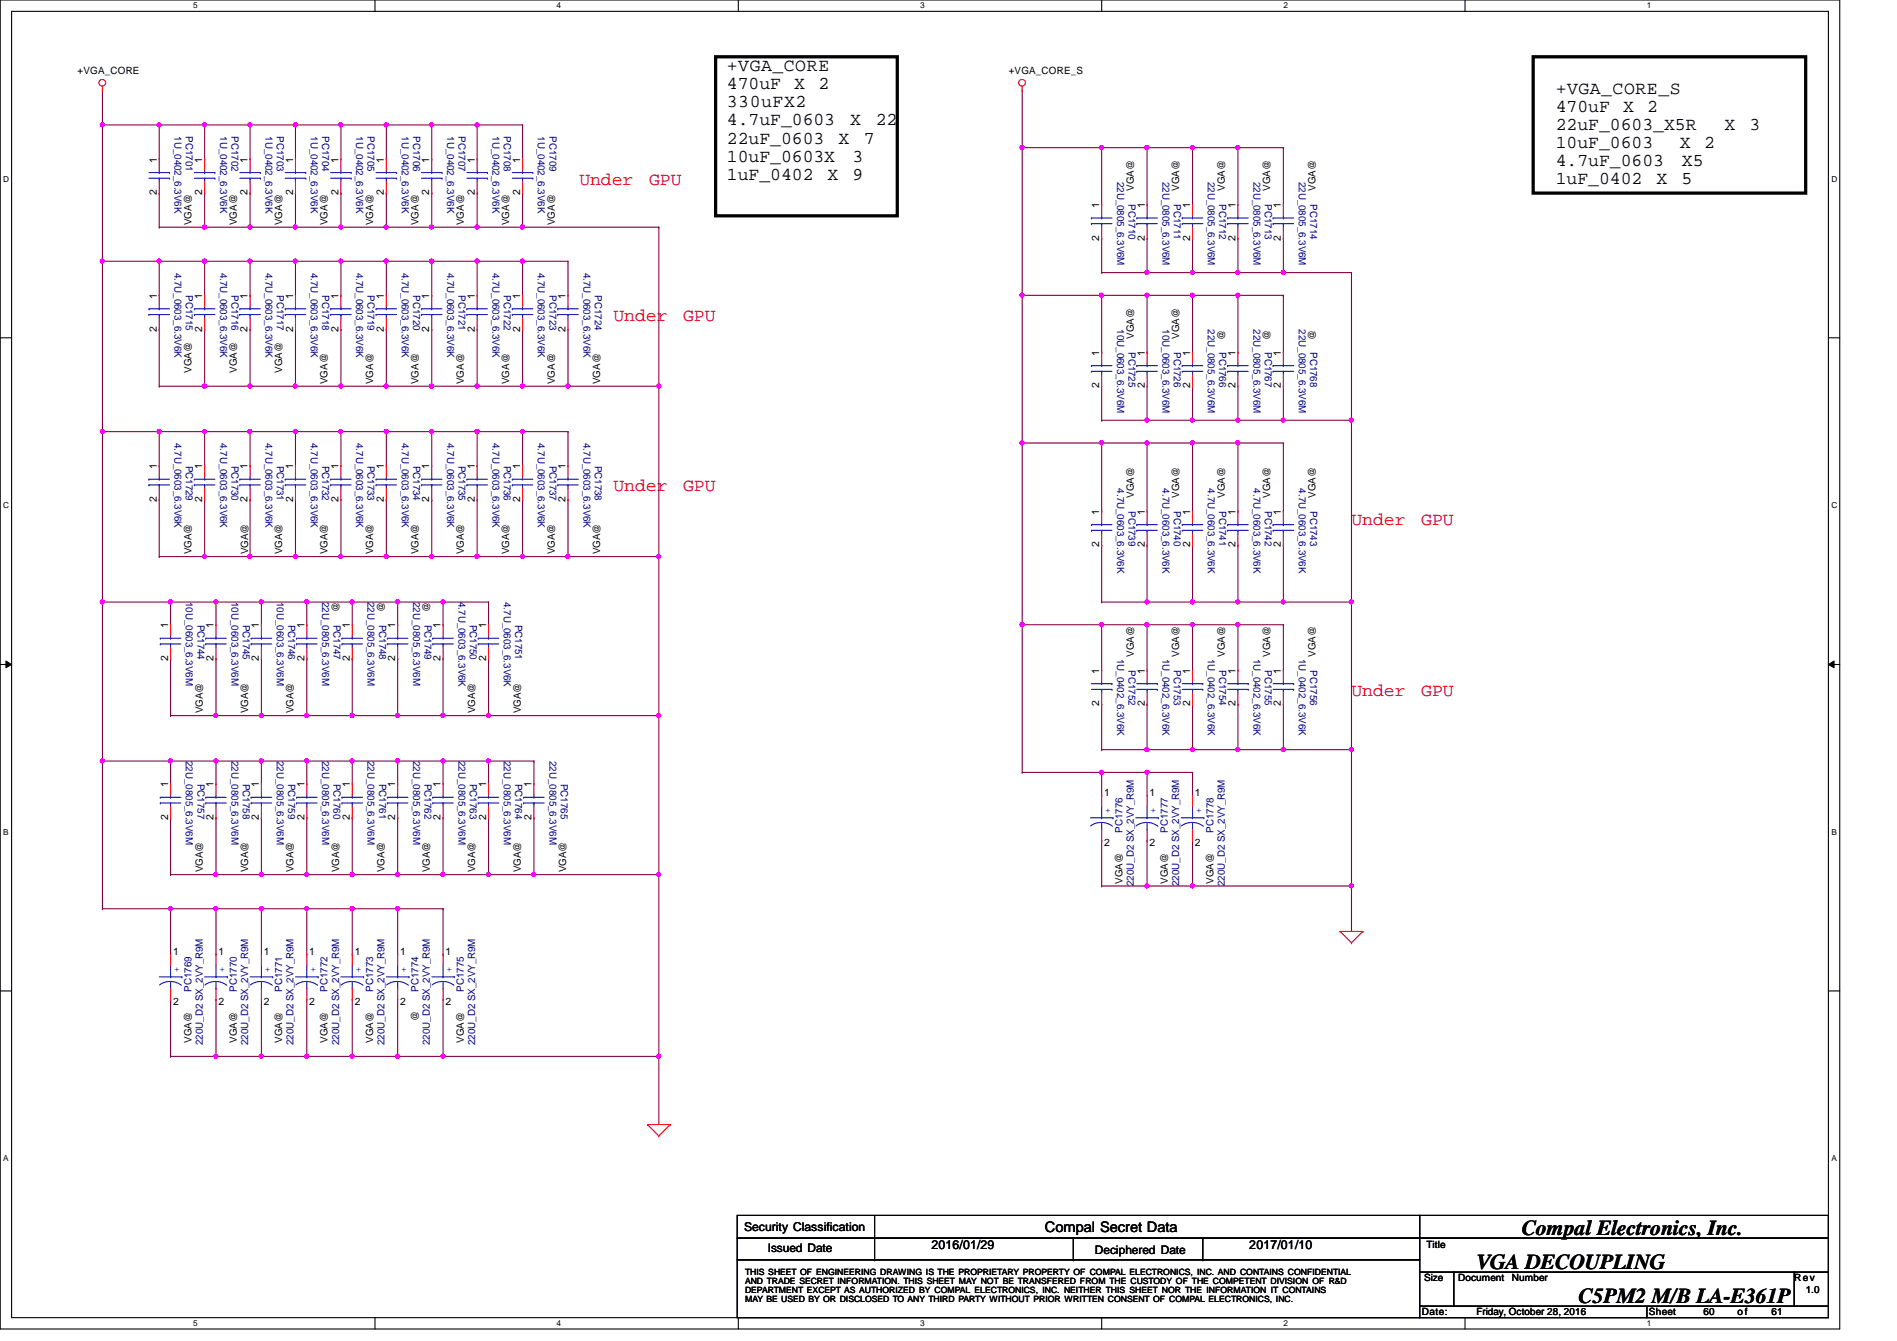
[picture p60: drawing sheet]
<svg xmlns="http://www.w3.org/2000/svg" width="297mm" height="210mm" viewBox="0 0 297 210" stroke-linecap="round" stroke-linejoin="round" font-family="sans-serif">
<defs><g id="words">
<g font-size="3.3">
<text x="238.3" y="193.3">Compal Electronics, Inc.</text>
<text x="231.2" y="198.6">VGA DECOUPLING</text>
<text x="247.2" y="204">C5PM2 M/B LA-E361P</text>
</g>
<g font-size="2.8">
<text x="113.8" y="11.1">+VGA_CORE</text>
<text x="113.8" y="14">470uF</text>
<text x="113.8" y="16.8">330uFX2</text>
<text x="124.4" y="14">X</text>
<text x="128.1" y="14">2</text>
<text x="243.6" y="14.7">+VGA_CORE_S</text>
<text x="243.6" y="17.5">470uF</text>
<text x="254.2" y="17.5">X</text>
<text x="257.9" y="17.5">2</text>
<text x="113.8" y="19.6">4.7uF_0603</text>
<text x="113.8" y="22.5">22uF_0603</text>
<text x="131.3" y="22.5">X</text>
<text x="133.1" y="19.6">X</text>
<text x="135.3" y="22.5">7</text>
<text x="137.1" y="19.6">22</text>
<text x="243.6" y="20.4">22uF_0603_X5R</text>
<text x="243.6" y="23.2">10uF_0603</text>
<text x="263" y="23.2">X</text>
<text x="266.8" y="23.2">2</text>
<text x="270" y="20.4">X</text>
<text x="273.9" y="20.4">3</text>
<text x="113.8" y="25.3">10uF_0603X</text>
<text x="113.8" y="28.2">1uF_0402</text>
<text x="129.6" y="28.2">X</text>
<text x="133.5" y="25.3">3</text>
<text x="133.5" y="28.2">9</text>
<text x="243.6" y="26">4.7uF_0603</text>
<text x="243.6" y="28.9">1uF_0402</text>
<text x="259.4" y="28.9">X</text>
<text x="263.3" y="28.9">5</text>
<text x="263.4" y="26">X5</text>
</g>
<g font-size="2.8" fill="#f00">
<text x="90.7" y="28.9">Under</text>
<text x="101.6" y="28.9">GPU</text>
<text x="96" y="50.2">Under</text>
<text x="107" y="50.2">GPU</text>
<text x="96" y="76.9">Under</text>
<text x="107" y="76.9">GPU</text>
<text x="211.6" y="82.3">Under</text>
<text x="222.5" y="82.3">GPU</text>
<text x="211.6" y="108.9">Under</text>
<text x="222.5" y="108.9">GPU</text>
</g>
<text font-size="2.3" x="163.6" y="192.9">Compal Secret Data</text>
<g font-size="1.9">
<text x="116.5" y="192.7">Security Classification</text>
<text x="120.2" y="196">Issued Date</text>
<text x="145.8" y="195.6">2016/01/29</text>
<text x="171.4" y="196.2">Deciphered Date</text>
<text x="195.6" y="195.6">2017/01/10</text>
</g>
<g font-size="1.6">
<text x="12.1" y="11.6">+VGA_CORE</text>
<text x="157.9" y="11.6">+VGA_CORE_S</text>
<text x="24.6" y="25.4" transform="rotate(-90 24.6 25.4)">1</text>
<text x="31.7" y="25.4" transform="rotate(-90 31.7 25.4)">1</text>
<text x="38.8" y="25.4" transform="rotate(-90 38.8 25.4)">1</text>
<text x="45.9" y="25.4" transform="rotate(-90 45.9 25.4)">1</text>
<text x="53" y="25.4" transform="rotate(-90 53 25.4)">1</text>
<text x="60.1" y="25.4" transform="rotate(-90 60.1 25.4)">1</text>
<text x="67.2" y="25.4" transform="rotate(-90 67.2 25.4)">1</text>
<text x="74.3" y="25.4" transform="rotate(-90 74.3 25.4)">1</text>
<text x="81.4" y="25.4" transform="rotate(-90 81.4 25.4)">1</text>
<text x="177.5" y="29.9" transform="rotate(-90 177.5 29.9)">VGA@</text>
<text x="184.7" y="29.9" transform="rotate(-90 184.7 29.9)">VGA@</text>
<text x="191.8" y="29.9" transform="rotate(-90 191.8 29.9)">VGA@</text>
<text x="198.9" y="29.9" transform="rotate(-90 198.9 29.9)">VGA@</text>
<text x="206" y="29.9" transform="rotate(-90 206 29.9)">VGA@</text>
<text x="24.6" y="30.6" transform="rotate(-90 24.6 30.6)">2</text>
<text x="30" y="35.2" transform="rotate(-90 30 35.2)">VGA@</text>
<text x="31.7" y="30.6" transform="rotate(-90 31.7 30.6)">2</text>
<text x="37.1" y="35.2" transform="rotate(-90 37.1 35.2)">VGA@</text>
<text x="38.8" y="30.6" transform="rotate(-90 38.8 30.6)">2</text>
<text x="44.2" y="35.2" transform="rotate(-90 44.2 35.2)">VGA@</text>
<text x="45.9" y="30.6" transform="rotate(-90 45.9 30.6)">2</text>
<text x="51.3" y="35.2" transform="rotate(-90 51.3 35.2)">VGA@</text>
<text x="53" y="30.6" transform="rotate(-90 53 30.6)">2</text>
<text x="58.4" y="35.2" transform="rotate(-90 58.4 35.2)">VGA@</text>
<text x="60.1" y="30.6" transform="rotate(-90 60.1 30.6)">2</text>
<text x="65.5" y="35.2" transform="rotate(-90 65.5 35.2)">VGA@</text>
<text x="67.2" y="30.6" transform="rotate(-90 67.2 30.6)">2</text>
<text x="72.6" y="35.2" transform="rotate(-90 72.6 35.2)">VGA@</text>
<text x="74.3" y="30.6" transform="rotate(-90 74.3 30.6)">2</text>
<text x="79.8" y="35.2" transform="rotate(-90 79.8 35.2)">VGA@</text>
<text x="81.4" y="30.6" transform="rotate(-90 81.4 30.6)">2</text>
<text x="86.9" y="35.2" transform="rotate(-90 86.9 35.2)">VGA@</text>
<text x="172.1" y="32.6" transform="rotate(-90 172.1 32.6)">1</text>
<text x="179.2" y="32.6" transform="rotate(-90 179.2 32.6)">1</text>
<text x="186.3" y="32.6" transform="rotate(-90 186.3 32.6)">1</text>
<text x="193.5" y="32.6" transform="rotate(-90 193.5 32.6)">1</text>
<text x="200.6" y="32.6" transform="rotate(-90 200.6 32.6)">1</text>
<text x="172.1" y="37.7" transform="rotate(-90 172.1 37.7)">2</text>
<text x="179.2" y="37.7" transform="rotate(-90 179.2 37.7)">2</text>
<text x="186.3" y="37.7" transform="rotate(-90 186.3 37.7)">2</text>
<text x="193.5" y="37.7" transform="rotate(-90 193.5 37.7)">2</text>
<text x="200.6" y="37.7" transform="rotate(-90 200.6 37.7)">2</text>
<text x="24.6" y="46.8" transform="rotate(-90 24.6 46.8)">1</text>
<text x="31.7" y="46.8" transform="rotate(-90 31.7 46.8)">1</text>
<text x="38.8" y="46.8" transform="rotate(-90 38.8 46.8)">1</text>
<text x="45.9" y="46.8" transform="rotate(-90 45.9 46.8)">1</text>
<text x="53" y="46.8" transform="rotate(-90 53 46.8)">1</text>
<text x="60.1" y="46.8" transform="rotate(-90 60.1 46.8)">1</text>
<text x="67.2" y="46.8" transform="rotate(-90 67.2 46.8)">1</text>
<text x="74.3" y="46.8" transform="rotate(-90 74.3 46.8)">1</text>
<text x="81.4" y="46.8" transform="rotate(-90 81.4 46.8)">1</text>
<text x="88.6" y="46.8" transform="rotate(-90 88.6 46.8)">1</text>
<text x="24.6" y="51.9" transform="rotate(-90 24.6 51.9)">2</text>
<text x="31.7" y="51.9" transform="rotate(-90 31.7 51.9)">2</text>
<text x="38.8" y="51.9" transform="rotate(-90 38.8 51.9)">2</text>
<text x="45.9" y="51.9" transform="rotate(-90 45.9 51.9)">2</text>
<text x="53" y="51.9" transform="rotate(-90 53 51.9)">2</text>
<text x="60.1" y="51.9" transform="rotate(-90 60.1 51.9)">2</text>
<text x="67.2" y="51.9" transform="rotate(-90 67.2 51.9)">2</text>
<text x="74.3" y="51.9" transform="rotate(-90 74.3 51.9)">2</text>
<text x="81.4" y="51.9" transform="rotate(-90 81.4 51.9)">2</text>
<text x="88.6" y="51.9" transform="rotate(-90 88.6 51.9)">2</text>
<text x="177.5" y="53" transform="rotate(-90 177.5 53)">VGA@</text>
<text x="184.7" y="53" transform="rotate(-90 184.7 53)">VGA@</text>
<text x="191.8" y="53.2" transform="rotate(-90 191.8 53.2)">@</text>
<text x="198.9" y="53.2" transform="rotate(-90 198.9 53.2)">@</text>
<text x="206" y="53.2" transform="rotate(-90 206 53.2)">@</text>
<text x="30" y="58.3" transform="rotate(-90 30 58.3)">VGA@</text>
<text x="37.1" y="58.3" transform="rotate(-90 37.1 58.3)">VGA@</text>
<text x="44.2" y="58.3" transform="rotate(-90 44.2 58.3)">VGA@</text>
<text x="172.1" y="55.7" transform="rotate(-90 172.1 55.7)">1</text>
<text x="179.2" y="55.7" transform="rotate(-90 179.2 55.7)">1</text>
<text x="186.3" y="55.7" transform="rotate(-90 186.3 55.7)">1</text>
<text x="193.5" y="55.7" transform="rotate(-90 193.5 55.7)">1</text>
<text x="200.6" y="55.7" transform="rotate(-90 200.6 55.7)">1</text>
<text x="51.3" y="60.1" transform="rotate(-90 51.3 60.1)">VGA@</text>
<text x="58.4" y="60.1" transform="rotate(-90 58.4 60.1)">VGA@</text>
<text x="65.5" y="60.1" transform="rotate(-90 65.5 60.1)">VGA@</text>
<text x="72.6" y="60.1" transform="rotate(-90 72.6 60.1)">VGA@</text>
<text x="79.8" y="60.1" transform="rotate(-90 79.8 60.1)">VGA@</text>
<text x="86.9" y="60.1" transform="rotate(-90 86.9 60.1)">VGA@</text>
<text x="94" y="60.1" transform="rotate(-90 94 60.1)">VGA@</text>
<text x="172.1" y="60.8" transform="rotate(-90 172.1 60.8)">2</text>
<text x="179.2" y="60.8" transform="rotate(-90 179.2 60.8)">2</text>
<text x="186.3" y="60.8" transform="rotate(-90 186.3 60.8)">2</text>
<text x="193.5" y="60.8" transform="rotate(-90 193.5 60.8)">2</text>
<text x="200.6" y="60.8" transform="rotate(-90 200.6 60.8)">2</text>
<text x="24.6" y="73.4" transform="rotate(-90 24.6 73.4)">1</text>
<text x="31.7" y="73.4" transform="rotate(-90 31.7 73.4)">1</text>
<text x="38.8" y="73.4" transform="rotate(-90 38.8 73.4)">1</text>
<text x="45.9" y="73.4" transform="rotate(-90 45.9 73.4)">1</text>
<text x="53" y="73.4" transform="rotate(-90 53 73.4)">1</text>
<text x="60.1" y="73.4" transform="rotate(-90 60.1 73.4)">1</text>
<text x="67.2" y="73.4" transform="rotate(-90 67.2 73.4)">1</text>
<text x="74.3" y="73.4" transform="rotate(-90 74.3 73.4)">1</text>
<text x="81.4" y="73.4" transform="rotate(-90 81.4 73.4)">1</text>
<text x="88.6" y="73.4" transform="rotate(-90 88.6 73.4)">1</text>
<text x="177.5" y="77.9" transform="rotate(-90 177.5 77.9)">VGA@</text>
<text x="184.7" y="77.9" transform="rotate(-90 184.7 77.9)">VGA@</text>
<text x="191.8" y="77.9" transform="rotate(-90 191.8 77.9)">VGA@</text>
<text x="198.9" y="77.9" transform="rotate(-90 198.9 77.9)">VGA@</text>
<text x="206" y="77.9" transform="rotate(-90 206 77.9)">VGA@</text>
<text x="24.6" y="78.6" transform="rotate(-90 24.6 78.6)">2</text>
<text x="31.7" y="78.6" transform="rotate(-90 31.7 78.6)">2</text>
<text x="38.8" y="78.6" transform="rotate(-90 38.8 78.6)">2</text>
<text x="45.9" y="78.6" transform="rotate(-90 45.9 78.6)">2</text>
<text x="53" y="78.6" transform="rotate(-90 53 78.6)">2</text>
<text x="60.1" y="78.6" transform="rotate(-90 60.1 78.6)">2</text>
<text x="67.2" y="78.6" transform="rotate(-90 67.2 78.6)">2</text>
<text x="74.3" y="78.6" transform="rotate(-90 74.3 78.6)">2</text>
<text x="81.4" y="78.6" transform="rotate(-90 81.4 78.6)">2</text>
<text x="88.6" y="78.6" transform="rotate(-90 88.6 78.6)">2</text>
<text x="172.1" y="80.6" transform="rotate(-90 172.1 80.6)">1</text>
<text x="179.2" y="80.6" transform="rotate(-90 179.2 80.6)">1</text>
<text x="186.3" y="80.6" transform="rotate(-90 186.3 80.6)">1</text>
<text x="193.5" y="80.6" transform="rotate(-90 193.5 80.6)">1</text>
<text x="200.6" y="80.6" transform="rotate(-90 200.6 80.6)">1</text>
<text x="30" y="86.8" transform="rotate(-90 30 86.8)">VGA@</text>
<text x="38.9" y="86.8" transform="rotate(-90 38.9 86.8)">VGA@</text>
<text x="44.2" y="86.8" transform="rotate(-90 44.2 86.8)">VGA@</text>
<text x="51.3" y="86.8" transform="rotate(-90 51.3 86.8)">VGA@</text>
<text x="58.4" y="86.8" transform="rotate(-90 58.4 86.8)">VGA@</text>
<text x="65.5" y="86.8" transform="rotate(-90 65.5 86.8)">VGA@</text>
<text x="72.6" y="86.8" transform="rotate(-90 72.6 86.8)">VGA@</text>
<text x="79.8" y="86.8" transform="rotate(-90 79.8 86.8)">VGA@</text>
<text x="86.9" y="86.8" transform="rotate(-90 86.9 86.8)">VGA@</text>
<text x="94" y="86.8" transform="rotate(-90 94 86.8)">VGA@</text>
<text x="172.1" y="85.7" transform="rotate(-90 172.1 85.7)">2</text>
<text x="179.2" y="85.7" transform="rotate(-90 179.2 85.7)">2</text>
<text x="186.3" y="85.7" transform="rotate(-90 186.3 85.7)">2</text>
<text x="193.5" y="85.7" transform="rotate(-90 193.5 85.7)">2</text>
<text x="200.6" y="85.7" transform="rotate(-90 200.6 85.7)">2</text>
<text x="53.1" y="95.8" transform="rotate(-90 53.1 95.8)">@</text>
<text x="60.2" y="95.8" transform="rotate(-90 60.2 95.8)">@</text>
<text x="67.3" y="95.8" transform="rotate(-90 67.3 95.8)">@</text>
<text x="26.3" y="98.3" transform="rotate(-90 26.3 98.3)">1</text>
<text x="33.4" y="98.3" transform="rotate(-90 33.4 98.3)">1</text>
<text x="40.6" y="98.3" transform="rotate(-90 40.6 98.3)">1</text>
<text x="47.7" y="98.3" transform="rotate(-90 47.7 98.3)">1</text>
<text x="54.8" y="98.3" transform="rotate(-90 54.8 98.3)">1</text>
<text x="61.9" y="98.3" transform="rotate(-90 61.9 98.3)">1</text>
<text x="69" y="98.3" transform="rotate(-90 69 98.3)">1</text>
<text x="76.1" y="98.3" transform="rotate(-90 76.1 98.3)">1</text>
<text x="26.3" y="103.5" transform="rotate(-90 26.3 103.5)">2</text>
<text x="33.4" y="103.5" transform="rotate(-90 33.4 103.5)">2</text>
<text x="40.6" y="103.5" transform="rotate(-90 40.6 103.5)">2</text>
<text x="47.7" y="103.5" transform="rotate(-90 47.7 103.5)">2</text>
<text x="54.8" y="103.5" transform="rotate(-90 54.8 103.5)">2</text>
<text x="61.9" y="103.5" transform="rotate(-90 61.9 103.5)">2</text>
<text x="69" y="103.5" transform="rotate(-90 69 103.5)">2</text>
<text x="76.1" y="103.5" transform="rotate(-90 76.1 103.5)">2</text>
<text x="172.1" y="105.5" transform="rotate(-90 172.1 105.5)">1</text>
<text x="177.5" y="102.8" transform="rotate(-90 177.5 102.8)">VGA@</text>
<text x="179.2" y="105.5" transform="rotate(-90 179.2 105.5)">1</text>
<text x="184.7" y="102.8" transform="rotate(-90 184.7 102.8)">VGA@</text>
<text x="186.3" y="105.5" transform="rotate(-90 186.3 105.5)">1</text>
<text x="191.8" y="102.8" transform="rotate(-90 191.8 102.8)">VGA@</text>
<text x="193.5" y="105.5" transform="rotate(-90 193.5 105.5)">1</text>
<text x="198.9" y="102.8" transform="rotate(-90 198.9 102.8)">VGA@</text>
<text x="200.6" y="105.5" transform="rotate(-90 200.6 105.5)">1</text>
<text x="206" y="102.8" transform="rotate(-90 206 102.8)">VGA@</text>
<text x="31.7" y="111.7" transform="rotate(-90 31.7 111.7)">VGA@</text>
<text x="38.9" y="111.7" transform="rotate(-90 38.9 111.7)">VGA@</text>
<text x="46" y="111.7" transform="rotate(-90 46 111.7)">VGA@</text>
<text x="74.4" y="111.7" transform="rotate(-90 74.4 111.7)">VGA@</text>
<text x="81.5" y="111.7" transform="rotate(-90 81.5 111.7)">VGA@</text>
<text x="172.1" y="110.6" transform="rotate(-90 172.1 110.6)">2</text>
<text x="179.2" y="110.6" transform="rotate(-90 179.2 110.6)">2</text>
<text x="186.3" y="110.6" transform="rotate(-90 186.3 110.6)">2</text>
<text x="193.5" y="110.6" transform="rotate(-90 193.5 110.6)">2</text>
<text x="200.6" y="110.6" transform="rotate(-90 200.6 110.6)">2</text>
<text x="26.3" y="123.2" transform="rotate(-90 26.3 123.2)">1</text>
<text x="33.4" y="123.2" transform="rotate(-90 33.4 123.2)">1</text>
<text x="40.6" y="123.2" transform="rotate(-90 40.6 123.2)">1</text>
<text x="47.7" y="123.2" transform="rotate(-90 47.7 123.2)">1</text>
<text x="54.8" y="123.2" transform="rotate(-90 54.8 123.2)">1</text>
<text x="61.9" y="123.2" transform="rotate(-90 61.9 123.2)">1</text>
<text x="69" y="123.2" transform="rotate(-90 69 123.2)">1</text>
<text x="76.1" y="123.2" transform="rotate(-90 76.1 123.2)">1</text>
<text x="83.2" y="123.2" transform="rotate(-90 83.2 123.2)">1</text>
<text x="172.9" y="124.6">1</text>
<text x="180" y="124.6">1</text>
<text x="187.1" y="124.6">1</text>
<text x="26.3" y="128.4" transform="rotate(-90 26.3 128.4)">2</text>
<text x="33.4" y="128.4" transform="rotate(-90 33.4 128.4)">2</text>
<text x="40.6" y="128.4" transform="rotate(-90 40.6 128.4)">2</text>
<text x="47.7" y="128.4" transform="rotate(-90 47.7 128.4)">2</text>
<text x="54.8" y="128.4" transform="rotate(-90 54.8 128.4)">2</text>
<text x="61.9" y="128.4" transform="rotate(-90 61.9 128.4)">2</text>
<text x="69" y="128.4" transform="rotate(-90 69 128.4)">2</text>
<text x="76.1" y="128.4" transform="rotate(-90 76.1 128.4)">2</text>
<text x="83.2" y="128.4" transform="rotate(-90 83.2 128.4)">2</text>
<text x="31.7" y="136.6" transform="rotate(-90 31.7 136.6)">VGA@</text>
<text x="38.9" y="136.6" transform="rotate(-90 38.9 136.6)">VGA@</text>
<text x="46" y="136.6" transform="rotate(-90 46 136.6)">VGA@</text>
<text x="53.1" y="136.6" transform="rotate(-90 53.1 136.6)">VGA@</text>
<text x="60.2" y="136.6" transform="rotate(-90 60.2 136.6)">VGA@</text>
<text x="67.3" y="136.6" transform="rotate(-90 67.3 136.6)">VGA@</text>
<text x="74.4" y="136.6" transform="rotate(-90 74.4 136.6)">VGA@</text>
<text x="81.5" y="136.6" transform="rotate(-90 81.5 136.6)">VGA@</text>
<text x="88.6" y="136.6" transform="rotate(-90 88.6 136.6)">VGA@</text>
<text x="172.9" y="132.5">2</text>
<text x="180" y="132.5">2</text>
<text x="187.1" y="132.5">2</text>
<text x="175.8" y="138.3" transform="rotate(-90 175.8 138.3)">VGA@</text>
<text x="182.9" y="138.3" transform="rotate(-90 182.9 138.3)">VGA@</text>
<text x="190" y="138.3" transform="rotate(-90 190 138.3)">VGA@</text>
<text x="27.1" y="149.5">1</text>
<text x="34.2" y="149.5">1</text>
<text x="41.3" y="149.5">1</text>
<text x="48.4" y="149.5">1</text>
<text x="55.5" y="149.5">1</text>
<text x="62.7" y="149.5">1</text>
<text x="69.8" y="149.5">1</text>
<text x="27.1" y="157.4">2</text>
<text x="34.2" y="157.4">2</text>
<text x="41.3" y="157.4">2</text>
<text x="48.4" y="157.4">2</text>
<text x="55.5" y="157.4">2</text>
<text x="62.7" y="157.4">2</text>
<text x="65.5" y="159.8" transform="rotate(-90 65.5 159.8)">@</text>
<text x="69.8" y="157.4">2</text>
<text x="30" y="163.2" transform="rotate(-90 30 163.2)">VGA@</text>
<text x="37.1" y="163.2" transform="rotate(-90 37.1 163.2)">VGA@</text>
<text x="44.2" y="163.2" transform="rotate(-90 44.2 163.2)">VGA@</text>
<text x="51.3" y="163.2" transform="rotate(-90 51.3 163.2)">VGA@</text>
<text x="58.4" y="163.2" transform="rotate(-90 58.4 163.2)">VGA@</text>
<text x="72.6" y="163.2" transform="rotate(-90 72.6 163.2)">VGA@</text>
<text x="223.3" y="195.4">Title</text>
<text x="223" y="200.6">Size</text>
<text x="228.3" y="200.6">Document</text>
<text x="236.8" y="200.6">Number</text>
<text x="281" y="200.6">Rev</text>
<text x="282.7" y="202.4">1.0</text>
<text x="222.6" y="205.9">Date:</text>
<text x="231.2" y="205.9">Friday, October 28, 2016</text>
<text x="258.2" y="205.9">Sheet</text>
<text x="266.7" y="205.9">60</text>
<text x="272.1" y="205.9">of</text>
<text x="277.4" y="205.9">61</text>
</g>
<g font-size="1.6" fill="#000080">
<text x="27.3" y="21.3" transform="rotate(90 27.3 21.3)">1U_0402_6.3V6K</text>
<text x="29.1" y="21.3" transform="rotate(90 29.1 21.3)">PC1701</text>
<text x="34.5" y="21.3" transform="rotate(90 34.5 21.3)">1U_0402_6.3V6K</text>
<text x="36.2" y="21.3" transform="rotate(90 36.2 21.3)">PC1702</text>
<text x="41.6" y="21.3" transform="rotate(90 41.6 21.3)">1U_0402_6.3V6K</text>
<text x="43.3" y="21.3" transform="rotate(90 43.3 21.3)">PC1703</text>
<text x="48.7" y="21.3" transform="rotate(90 48.7 21.3)">1U_0402_6.3V6K</text>
<text x="50.5" y="21.3" transform="rotate(90 50.5 21.3)">PC1704</text>
<text x="55.8" y="21.3" transform="rotate(90 55.8 21.3)">1U_0402_6.3V6K</text>
<text x="57.6" y="21.3" transform="rotate(90 57.6 21.3)">PC1705</text>
<text x="62.9" y="21.3" transform="rotate(90 62.9 21.3)">1U_0402_6.3V6K</text>
<text x="64.7" y="21.3" transform="rotate(90 64.7 21.3)">PC1706</text>
<text x="70" y="21.3" transform="rotate(90 70 21.3)">1U_0402_6.3V6K</text>
<text x="71.8" y="21.3" transform="rotate(90 71.8 21.3)">PC1707</text>
<text x="77.1" y="21.3" transform="rotate(90 77.1 21.3)">1U_0402_6.3V6K</text>
<text x="78.9" y="21.3" transform="rotate(90 78.9 21.3)">PC1708</text>
<text x="84.2" y="21.3" transform="rotate(90 84.2 21.3)">1U_0402_6.3V6K</text>
<text x="86" y="21.3" transform="rotate(90 86 21.3)">PC1709</text>
<text x="174.9" y="28.4" transform="rotate(90 174.9 28.4)">22U_0805_6.3V6M</text>
<text x="182" y="28.4" transform="rotate(90 182 28.4)">22U_0805_6.3V6M</text>
<text x="189.1" y="28.4" transform="rotate(90 189.1 28.4)">22U_0805_6.3V6M</text>
<text x="196.3" y="28.4" transform="rotate(90 196.3 28.4)">22U_0805_6.3V6M</text>
<text x="203.4" y="28.4" transform="rotate(90 203.4 28.4)">22U_0805_6.3V6M</text>
<text x="176.7" y="32" transform="rotate(90 176.7 32)">PC1710</text>
<text x="183.8" y="32" transform="rotate(90 183.8 32)">PC1711</text>
<text x="190.9" y="32" transform="rotate(90 190.9 32)">PC1712</text>
<text x="198" y="32" transform="rotate(90 198 32)">PC1713</text>
<text x="205.1" y="32" transform="rotate(90 205.1 32)">PC1714</text>
<text x="27.3" y="42.7" transform="rotate(90 27.3 42.7)">4.7U_0603_6.3V6K</text>
<text x="29.1" y="46.2" transform="rotate(90 29.1 46.2)">PC1715</text>
<text x="34.5" y="42.7" transform="rotate(90 34.5 42.7)">4.7U_0603_6.3V6K</text>
<text x="36.2" y="46.2" transform="rotate(90 36.2 46.2)">PC1716</text>
<text x="41.6" y="42.7" transform="rotate(90 41.6 42.7)">4.7U_0603_6.3V6K</text>
<text x="43.3" y="46.2" transform="rotate(90 43.3 46.2)">PC1717</text>
<text x="48.7" y="42.7" transform="rotate(90 48.7 42.7)">4.7U_0603_6.3V6K</text>
<text x="50.5" y="46.2" transform="rotate(90 50.5 46.2)">PC1718</text>
<text x="55.8" y="42.7" transform="rotate(90 55.8 42.7)">4.7U_0603_6.3V6K</text>
<text x="57.6" y="46.2" transform="rotate(90 57.6 46.2)">PC1719</text>
<text x="62.9" y="42.7" transform="rotate(90 62.9 42.7)">4.7U_0603_6.3V6K</text>
<text x="64.7" y="46.2" transform="rotate(90 64.7 46.2)">PC1720</text>
<text x="70" y="42.7" transform="rotate(90 70 42.7)">4.7U_0603_6.3V6K</text>
<text x="71.8" y="46.2" transform="rotate(90 71.8 46.2)">PC1721</text>
<text x="77.1" y="42.7" transform="rotate(90 77.1 42.7)">4.7U_0603_6.3V6K</text>
<text x="78.9" y="46.2" transform="rotate(90 78.9 46.2)">PC1722</text>
<text x="84.2" y="42.7" transform="rotate(90 84.2 42.7)">4.7U_0603_6.3V6K</text>
<text x="86" y="46.2" transform="rotate(90 86 46.2)">PC1723</text>
<text x="91.4" y="42.7" transform="rotate(90 91.4 42.7)">4.7U_0603_6.3V6K</text>
<text x="93.1" y="46.2" transform="rotate(90 93.1 46.2)">PC1724</text>
<text x="174.9" y="51.6" transform="rotate(90 174.9 51.6)">10U_0603_6.3V6M</text>
<text x="182" y="51.6" transform="rotate(90 182 51.6)">10U_0603_6.3V6M</text>
<text x="189.1" y="51.6" transform="rotate(90 189.1 51.6)">22U_0805_6.3V6M</text>
<text x="196.3" y="51.6" transform="rotate(90 196.3 51.6)">22U_0805_6.3V6M</text>
<text x="203.4" y="51.6" transform="rotate(90 203.4 51.6)">22U_0805_6.3V6M</text>
<text x="176.7" y="55.1" transform="rotate(90 176.7 55.1)">PC1725</text>
<text x="183.8" y="55.1" transform="rotate(90 183.8 55.1)">PC1726</text>
<text x="190.9" y="55.1" transform="rotate(90 190.9 55.1)">PC1766</text>
<text x="198" y="55.1" transform="rotate(90 198 55.1)">PC1767</text>
<text x="205.1" y="55.1" transform="rotate(90 205.1 55.1)">PC1768</text>
<text x="27.3" y="69.3" transform="rotate(90 27.3 69.3)">4.7U_0603_6.3V6K</text>
<text x="34.5" y="69.3" transform="rotate(90 34.5 69.3)">4.7U_0603_6.3V6K</text>
<text x="41.6" y="69.3" transform="rotate(90 41.6 69.3)">4.7U_0603_6.3V6K</text>
<text x="48.7" y="69.3" transform="rotate(90 48.7 69.3)">4.7U_0603_6.3V6K</text>
<text x="55.8" y="69.3" transform="rotate(90 55.8 69.3)">4.7U_0603_6.3V6K</text>
<text x="62.9" y="69.3" transform="rotate(90 62.9 69.3)">4.7U_0603_6.3V6K</text>
<text x="70" y="69.3" transform="rotate(90 70 69.3)">4.7U_0603_6.3V6K</text>
<text x="77.1" y="69.3" transform="rotate(90 77.1 69.3)">4.7U_0603_6.3V6K</text>
<text x="84.2" y="69.3" transform="rotate(90 84.2 69.3)">4.7U_0603_6.3V6K</text>
<text x="91.4" y="69.3" transform="rotate(90 91.4 69.3)">4.7U_0603_6.3V6K</text>
<text x="29.1" y="72.9" transform="rotate(90 29.1 72.9)">PC1729</text>
<text x="36.2" y="72.9" transform="rotate(90 36.2 72.9)">PC1730</text>
<text x="43.3" y="72.9" transform="rotate(90 43.3 72.9)">PC1731</text>
<text x="50.5" y="72.9" transform="rotate(90 50.5 72.9)">PC1732</text>
<text x="57.6" y="72.9" transform="rotate(90 57.6 72.9)">PC1733</text>
<text x="64.7" y="72.9" transform="rotate(90 64.7 72.9)">PC1734</text>
<text x="71.8" y="72.9" transform="rotate(90 71.8 72.9)">PC1735</text>
<text x="78.9" y="72.9" transform="rotate(90 78.9 72.9)">PC1736</text>
<text x="86" y="72.9" transform="rotate(90 86 72.9)">PC1737</text>
<text x="93.1" y="72.9" transform="rotate(90 93.1 72.9)">PC1738</text>
<text x="174.9" y="76.5" transform="rotate(90 174.9 76.5)">4.7U_0603_6.3V6K</text>
<text x="182" y="76.5" transform="rotate(90 182 76.5)">4.7U_0603_6.3V6K</text>
<text x="189.1" y="76.5" transform="rotate(90 189.1 76.5)">4.7U_0603_6.3V6K</text>
<text x="196.3" y="76.5" transform="rotate(90 196.3 76.5)">4.7U_0603_6.3V6K</text>
<text x="203.4" y="76.5" transform="rotate(90 203.4 76.5)">4.7U_0603_6.3V6K</text>
<text x="176.7" y="80" transform="rotate(90 176.7 80)">PC1739</text>
<text x="183.8" y="80" transform="rotate(90 183.8 80)">PC1740</text>
<text x="190.9" y="80" transform="rotate(90 190.9 80)">PC1741</text>
<text x="198" y="80" transform="rotate(90 198 80)">PC1742</text>
<text x="205.1" y="80" transform="rotate(90 205.1 80)">PC1743</text>
<text x="29.1" y="94.2" transform="rotate(90 29.1 94.2)">10U_0603_6.3V6M</text>
<text x="36.2" y="94.2" transform="rotate(90 36.2 94.2)">10U_0603_6.3V6M</text>
<text x="43.3" y="94.2" transform="rotate(90 43.3 94.2)">10U_0603_6.3V6M</text>
<text x="50.5" y="94.2" transform="rotate(90 50.5 94.2)">22U_0805_6.3V6M</text>
<text x="57.6" y="94.2" transform="rotate(90 57.6 94.2)">22U_0805_6.3V6M</text>
<text x="64.7" y="94.2" transform="rotate(90 64.7 94.2)">22U_0805_6.3V6M</text>
<text x="71.8" y="94.2" transform="rotate(90 71.8 94.2)">4.7U_0603_6.3V6K</text>
<text x="78.9" y="94.2" transform="rotate(90 78.9 94.2)">4.7U_0603_6.3V6K</text>
<text x="30.9" y="97.8" transform="rotate(90 30.9 97.8)">PC1744</text>
<text x="38" y="97.8" transform="rotate(90 38 97.8)">PC1745</text>
<text x="45.1" y="97.8" transform="rotate(90 45.1 97.8)">PC1746</text>
<text x="52.2" y="97.8" transform="rotate(90 52.2 97.8)">PC1747</text>
<text x="59.3" y="97.8" transform="rotate(90 59.3 97.8)">PC1748</text>
<text x="66.5" y="97.8" transform="rotate(90 66.5 97.8)">PC1749</text>
<text x="73.6" y="97.8" transform="rotate(90 73.6 97.8)">PC1750</text>
<text x="80.7" y="97.8" transform="rotate(90 80.7 97.8)">PC1751</text>
<text x="174.9" y="103.1" transform="rotate(90 174.9 103.1)">1U_0402_6.3V6K</text>
<text x="176.7" y="104.9" transform="rotate(90 176.7 104.9)">PC1752</text>
<text x="182" y="103.1" transform="rotate(90 182 103.1)">1U_0402_6.3V6K</text>
<text x="183.8" y="104.9" transform="rotate(90 183.8 104.9)">PC1753</text>
<text x="189.1" y="103.1" transform="rotate(90 189.1 103.1)">1U_0402_6.3V6K</text>
<text x="190.9" y="104.9" transform="rotate(90 190.9 104.9)">PC1754</text>
<text x="196.3" y="103.1" transform="rotate(90 196.3 103.1)">1U_0402_6.3V6K</text>
<text x="198" y="104.9" transform="rotate(90 198 104.9)">PC1755</text>
<text x="203.4" y="103.1" transform="rotate(90 203.4 103.1)">1U_0402_6.3V6K</text>
<text x="205.1" y="104.9" transform="rotate(90 205.1 104.9)">PC1756</text>
<text x="29.1" y="119.1" transform="rotate(90 29.1 119.1)">22U_0805_6.3V6M</text>
<text x="36.2" y="119.1" transform="rotate(90 36.2 119.1)">22U_0805_6.3V6M</text>
<text x="43.3" y="119.1" transform="rotate(90 43.3 119.1)">22U_0805_6.3V6M</text>
<text x="50.5" y="119.1" transform="rotate(90 50.5 119.1)">22U_0805_6.3V6M</text>
<text x="57.6" y="119.1" transform="rotate(90 57.6 119.1)">22U_0805_6.3V6M</text>
<text x="64.7" y="119.1" transform="rotate(90 64.7 119.1)">22U_0805_6.3V6M</text>
<text x="71.8" y="119.1" transform="rotate(90 71.8 119.1)">22U_0805_6.3V6M</text>
<text x="78.9" y="119.1" transform="rotate(90 78.9 119.1)">22U_0805_6.3V6M</text>
<text x="86" y="119.1" transform="rotate(90 86 119.1)">22U_0805_6.3V6M</text>
<text x="30.9" y="122.7" transform="rotate(90 30.9 122.7)">PC1757</text>
<text x="38" y="122.7" transform="rotate(90 38 122.7)">PC1758</text>
<text x="45.1" y="122.7" transform="rotate(90 45.1 122.7)">PC1759</text>
<text x="52.2" y="122.7" transform="rotate(90 52.2 122.7)">PC1760</text>
<text x="59.3" y="122.7" transform="rotate(90 59.3 122.7)">PC1761</text>
<text x="66.5" y="122.7" transform="rotate(90 66.5 122.7)">PC1762</text>
<text x="73.6" y="122.7" transform="rotate(90 73.6 122.7)">PC1763</text>
<text x="80.7" y="122.7" transform="rotate(90 80.7 122.7)">PC1764</text>
<text x="87.8" y="122.7" transform="rotate(90 87.8 122.7)">PC1765</text>
<text x="175.8" y="130.3" transform="rotate(-90 175.8 130.3)">PC1776</text>
<text x="182.9" y="130.3" transform="rotate(-90 182.9 130.3)">PC1777</text>
<text x="190" y="130.3" transform="rotate(-90 190 130.3)">PC1778</text>
<text x="177.5" y="138.7" transform="rotate(-90 177.5 138.7)">220U_D2 SX_2VY_R9M</text>
<text x="184.7" y="138.7" transform="rotate(-90 184.7 138.7)">220U_D2 SX_2VY_R9M</text>
<text x="191.8" y="138.7" transform="rotate(-90 191.8 138.7)">220U_D2 SX_2VY_R9M</text>
<text x="30" y="155.2" transform="rotate(-90 30 155.2)">PC1769</text>
<text x="37.1" y="155.2" transform="rotate(-90 37.1 155.2)">PC1770</text>
<text x="44.2" y="155.2" transform="rotate(-90 44.2 155.2)">PC1771</text>
<text x="51.3" y="155.2" transform="rotate(-90 51.3 155.2)">PC1772</text>
<text x="58.4" y="155.2" transform="rotate(-90 58.4 155.2)">PC1773</text>
<text x="65.5" y="155.2" transform="rotate(-90 65.5 155.2)">PC1774</text>
<text x="72.6" y="155.2" transform="rotate(-90 72.6 155.2)">PC1775</text>
<text x="31.7" y="163.6" transform="rotate(-90 31.7 163.6)">220U_D2 SX_2VY_R9M</text>
<text x="38.9" y="163.6" transform="rotate(-90 38.9 163.6)">220U_D2 SX_2VY_R9M</text>
<text x="46" y="163.6" transform="rotate(-90 46 163.6)">220U_D2 SX_2VY_R9M</text>
<text x="53.1" y="163.6" transform="rotate(-90 53.1 163.6)">220U_D2 SX_2VY_R9M</text>
<text x="60.2" y="163.6" transform="rotate(-90 60.2 163.6)">220U_D2 SX_2VY_R9M</text>
<text x="67.3" y="163.6" transform="rotate(-90 67.3 163.6)">220U_D2 SX_2VY_R9M</text>
<text x="74.4" y="163.6" transform="rotate(-90 74.4 163.6)">220U_D2 SX_2VY_R9M</text>
</g>
<g font-size="1.5" fill="#00f">
<text x="173.1" y="127.3">+</text>
<text x="180.2" y="127.3">+</text>
<text x="187.3" y="127.3">+</text>
<text x="27.3" y="152.2">+</text>
<text x="34.4" y="152.2">+</text>
<text x="41.5" y="152.2">+</text>
<text x="48.6" y="152.2">+</text>
<text x="55.7" y="152.2">+</text>
<text x="62.8" y="152.2">+</text>
<text x="69.9" y="152.2">+</text>
</g>
<g font-size="1.4">
<text x="116.7" y="201">AND TRADE SECRET INFORMATION. THIS SHEET MAY NOT BE TRANSFERED FROM THE CUSTODY OF THE COMPETENT DIVISION OF R&amp;D</text>
<text x="116.7" y="202.4">DEPARTMENT EXCEPT AS AUTHORIZED BY COMPAL ELECTRONICS, INC. NEITHER THIS SHEET NOR THE INFORMATION IT CONTAINS</text>
<text x="116.7" y="203.8">MAY BE USED BY OR DISCLOSED TO ANY THIRD PARTY WITHOUT PRIOR WRITTEN CONSENT OF COMPAL ELECTRONICS, INC.</text>
<text x="116.7" y="199.6">THIS SHEET OF ENGINEERING DRAWING IS THE PROPRIETARY PROPERTY OF COMPAL ELECTRONICS, INC. AND CONTAINS CONFIDENTIAL</text>
</g>
<g font-size="1.3">
<text x="30.3" y="1.3">5</text>
<text x="87.2" y="1.3">4</text>
<text x="144.1" y="1.3">3</text>
<text x="201" y="1.3">2</text>
<text x="257.8" y="1.3">1</text>
<text x=".5" y="28.4">D</text>
<text x="286.8" y="28.4">D</text>
<text x=".5" y="79.5">C</text>
<text x="286.8" y="79.5">C</text>
<text x=".5" y="130.7">B</text>
<text x="286.8" y="130.7">B</text>
<text x=".5" y="181.8">A</text>
<text x="286.8" y="181.8">A</text>
<text x="30.3" y="207.6">5</text>
<text x="87.2" y="207.6">4</text>
<text x="144.1" y="207.6">3</text>
<text x="201" y="207.6">2</text>
<text x="257.8" y="207.6">1</text>
</g>
</g></defs>
<path d="M0 0h288.1v208h-288.1zM1.8 1.8h284.5v204.4h-284.5z" fill="none" stroke="#000" stroke-width=".17"/>
<g fill="#fff">
<path d="M30.3 .2h.6v1.4h-.6z"/>
<path d="M30.3 206.4h.6v1.4h-.6z"/>
</g>
<path d="M58.7 0v1.8M58.7 206.2v1.8" fill="none" stroke="#000" stroke-width=".17"/>
<g fill="#fff">
<path d="M87.2 .2h.6v1.4h-.6z"/>
<path d="M87.2 206.4h.6v1.4h-.6z"/>
</g>
<path d="M115.6 0v1.8M115.6 206.2v1.8" fill="none" stroke="#000" stroke-width=".17"/>
<g fill="#fff">
<path d="M144.1 .2h.6v1.4h-.6z"/>
<path d="M144.1 206.4h.6v1.4h-.6z"/>
</g>
<path d="M172.5 0v1.8M172.5 206.2v1.8" fill="none" stroke="#000" stroke-width=".17"/>
<g fill="#fff">
<path d="M201 .2h.6v1.4h-.6z"/>
<path d="M201 206.4h.6v1.4h-.6z"/>
</g>
<path d="M229.4 0v1.8M229.4 206.2v1.8" fill="none" stroke="#000" stroke-width=".17"/>
<g fill="#fff">
<path d="M257.8 .2h.7v1.4h-.7z"/>
<path d="M257.8 206.4h.7v1.4h-.7z"/>
<path d="M.5 27.3h.9v1.4h-.9z"/>
<path d="M286.8 27.3h.9v1.4h-.9z"/>
<path d="M.5 78.4h.9v1.4h-.9z"/>
<path d="M286.8 78.4h.9v1.4h-.9z"/>
</g>
<path d="M0 52.9h1.8M286.3 52.9h1.8" fill="none" stroke="#000" stroke-width=".17"/>
<g fill="#fff">
<path d="M.5 129.5h.8v1.4h-.8z"/>
<path d="M286.8 129.5h.8v1.4h-.8z"/>
</g>
<path d="M0 104h1.8M286.3 104h1.8" fill="none" stroke="#000" stroke-width=".17"/>
<path d="M.9 103.5l.9 .5-.9 .5zM286.3 104l.9-.5v1z" fill="#000"/>
<path d="M.9 103.5l.9 .5-.9 .5zM286.3 104l.9-.5v1z" fill="none" stroke="#000" stroke-width=".16"/>
<g fill="#fff">
<path d="M.5 180.6h.8v1.4h-.8z"/>
<path d="M286.8 180.6h.8v1.4h-.8z"/>
</g>
<path d="M0 155.1h1.8M286.3 155.1h1.8" fill="none" stroke="#000" stroke-width=".17"/>
<path d="M112.1 8.9h28.4v24.9h-28.4zM240.1 8.9h42.6v21.3h-42.6z" fill="none" stroke="#000" stroke-width=".51"/>
<path d="M16 14.2h.1M16 19.6h.1M16 14.2v5.4M16 19.6h8.9" fill="none" stroke="#800040" stroke-width=".17"/>
<circle cx="24.9" cy="19.5" r=".32" fill="#f0f"/>
<circle cx="24.9" cy="19.5" r=".32" fill="none" stroke="#f0f" stroke-width=".17"/>
<path d="M24.9 19.6h14.3M24.9 19.6h.1M24.9 19.6v5.3M32 19.6h.1M32 19.6v5.3M67.6 19.6h.1M67.6 19.6v5.3" fill="none" stroke="#800040" stroke-width=".17"/>
<circle cx="39.1" cy="19.5" r=".32" fill="#f0f"/>
<circle cx="39.1" cy="19.5" r=".32" fill="none" stroke="#f0f" stroke-width=".17"/>
<circle cx="32" cy="19.5" r=".32" fill="#f0f"/>
<circle cx="32" cy="19.5" r=".32" fill="none" stroke="#f0f" stroke-width=".17"/>
<path d="M39.2 19.6h.1M39.2 19.6v5.3M39.2 19.6h7.1" fill="none" stroke="#800040" stroke-width=".17"/>
<circle cx="46.2" cy="19.5" r=".32" fill="#f0f"/>
<circle cx="46.2" cy="19.5" r=".32" fill="none" stroke="#f0f" stroke-width=".17"/>
<path d="M46.3 19.6h.1M46.3 19.6v5.3M53.4 19.6h.1M53.4 19.6h7.1" fill="none" stroke="#800040" stroke-width=".17"/>
<circle cx="60.5" cy="19.5" r=".32" fill="#f0f"/>
<circle cx="60.5" cy="19.5" r=".32" fill="none" stroke="#f0f" stroke-width=".17"/>
<circle cx="53.4" cy="19.5" r=".32" fill="#f0f"/>
<circle cx="53.4" cy="19.5" r=".32" fill="none" stroke="#f0f" stroke-width=".17"/>
<path d="M16 19.6h.1M16 19.6v21.3M53.4 19.6h.1M53.4 19.6v5.3M60.5 19.6h.1M60.5 19.6v5.3M60.5 19.6h7.1" fill="none" stroke="#800040" stroke-width=".17"/>
<circle cx="16" cy="19.5" r=".32" fill="#f0f"/>
<circle cx="16" cy="19.5" r=".32" fill="none" stroke="#f0f" stroke-width=".17"/>
<path d="M24.9 35.6h14.3M24.9 30.2h.1M24.9 35.6h.1M24.9 30.2v5.4M32 30.2h.1M32 30.2v5.4M39.2 35.6h.1M67.6 30.2h.1M67.6 30.2v5.4" fill="none" stroke="#800040" stroke-width=".17"/>
<circle cx="32" cy="35.5" r=".32" fill="#f0f"/>
<circle cx="32" cy="35.5" r=".32" fill="none" stroke="#f0f" stroke-width=".17"/>
<circle cx="39.1" cy="35.5" r=".32" fill="#f0f"/>
<circle cx="39.1" cy="35.5" r=".32" fill="none" stroke="#f0f" stroke-width=".17"/>
<path d="M39.2 30.2h.1M39.2 30.2v5.4M46.3 35.6h7.1M46.3 35.6h.1M46.3 30.2h.1M46.3 30.2v5.4" fill="none" stroke="#800040" stroke-width=".17"/>
<circle cx="46.2" cy="35.5" r=".32" fill="#f0f"/>
<circle cx="46.2" cy="35.5" r=".32" fill="none" stroke="#f0f" stroke-width=".17"/>
<path d="M53.4 35.6h.1M53.4 35.6h7.1" fill="none" stroke="#800040" stroke-width=".17"/>
<circle cx="60.5" cy="35.5" r=".32" fill="#f0f"/>
<circle cx="60.5" cy="35.5" r=".32" fill="none" stroke="#f0f" stroke-width=".17"/>
<circle cx="53.4" cy="35.5" r=".32" fill="#f0f"/>
<circle cx="53.4" cy="35.5" r=".32" fill="none" stroke="#f0f" stroke-width=".17"/>
<path d="M53.4 30.2h.1M53.4 30.2v5.4M60.5 30.2h.1M60.5 30.2v5.4h14.2M67.6 35.6h.1" fill="none" stroke="#800040" stroke-width=".17"/>
<circle cx="74.7" cy="35.5" r=".32" fill="#f0f"/>
<circle cx="74.7" cy="35.5" r=".32" fill="none" stroke="#f0f" stroke-width=".17"/>
<circle cx="67.6" cy="35.5" r=".32" fill="#f0f"/>
<circle cx="67.6" cy="35.5" r=".32" fill="none" stroke="#f0f" stroke-width=".17"/>
<path d="M81.8 40.9h7.1M81.8 40.9h.1" fill="none" stroke="#800040" stroke-width=".17"/>
<circle cx="81.8" cy="40.9" r=".32" fill="#f0f"/>
<circle cx="81.8" cy="40.9" r=".32" fill="none" stroke="#f0f" stroke-width=".17"/>
<path d="M67.6 19.6h.1M67.6 19.6h14.2M74.7 19.6h.1M74.7 19.6v5.3M81.8 19.6h.1M81.8 19.6v5.3" fill="none" stroke="#800040" stroke-width=".17"/>
<circle cx="74.7" cy="19.5" r=".32" fill="#f0f"/>
<circle cx="74.7" cy="19.5" r=".32" fill="none" stroke="#f0f" stroke-width=".17"/>
<circle cx="67.6" cy="19.5" r=".32" fill="#f0f"/>
<circle cx="67.6" cy="19.5" r=".32" fill="none" stroke="#f0f" stroke-width=".17"/>
<path d="M74.7 30.2h.1M74.7 30.2v5.4h7.1M81.8 35.6h.1M81.8 30.2h.1M81.8 30.2v5.4M16 40.9h.1M16 40.9v26.7" fill="none" stroke="#800040" stroke-width=".17"/>
<circle cx="16" cy="67.5" r=".32" fill="#f0f"/>
<circle cx="16" cy="67.5" r=".32" fill="none" stroke="#f0f" stroke-width=".17"/>
<circle cx="16" cy="40.9" r=".32" fill="#f0f"/>
<circle cx="16" cy="40.9" r=".32" fill="none" stroke="#f0f" stroke-width=".17"/>
<path d="M26.7 142.2h7.1M26.7 142.2h.1M26.7 142.2v7.2M33.8 142.2h.1M33.8 142.2v7.2M40.9 142.2h7.1M40.9 142.2h.1M48 142.2h.1M48 142.2v7.2" fill="none" stroke="#800040" stroke-width=".17"/>
<circle cx="48" cy="142.2" r=".32" fill="#f0f"/>
<circle cx="48" cy="142.2" r=".32" fill="none" stroke="#f0f" stroke-width=".17"/>
<path d="M26.7 156.5h.1M26.7 156.5v8.9M33.8 156.5h.1M33.8 156.5v8.9M40.9 142.2h.1M40.9 142.2v7.2" fill="none" stroke="#800040" stroke-width=".17"/>
<circle cx="33.8" cy="165.3" r=".32" fill="#f0f"/>
<circle cx="33.8" cy="165.3" r=".32" fill="none" stroke="#f0f" stroke-width=".17"/>
<path d="M46.3 19.6h7.1M46.3 19.6h.1M33.8 142.2h.1M33.8 142.2h7.1M26.7 165.4h7.1M26.7 165.4h.1M48 165.4h7.2M55.2 165.4h.1" fill="none" stroke="#800040" stroke-width=".17"/>
<circle cx="40.9" cy="142.2" r=".32" fill="#f0f"/>
<circle cx="40.9" cy="142.2" r=".32" fill="none" stroke="#f0f" stroke-width=".17"/>
<circle cx="33.8" cy="142.2" r=".32" fill="#f0f"/>
<circle cx="33.8" cy="142.2" r=".32" fill="none" stroke="#f0f" stroke-width=".17"/>
<path d="M81.8 35.6h21.4M81.8 35.6h.1" fill="none" stroke="#800040" stroke-width=".17"/>
<circle cx="81.8" cy="35.5" r=".32" fill="#f0f"/>
<circle cx="81.8" cy="35.5" r=".32" fill="none" stroke="#f0f" stroke-width=".17"/>
<path d="M33.8 94.2h.1M33.8 94.2h7.1" fill="none" stroke="#800040" stroke-width=".17"/>
<circle cx="40.9" cy="94.2" r=".32" fill="#f0f"/>
<circle cx="40.9" cy="94.2" r=".32" fill="none" stroke="#f0f" stroke-width=".17"/>
<circle cx="33.8" cy="94.2" r=".32" fill="#f0f"/>
<circle cx="33.8" cy="94.2" r=".32" fill="none" stroke="#f0f" stroke-width=".17"/>
<path d="M40.9 94.2h.1M40.9 94.2v3.6M40.9 94.2h7.1M48 94.2h.1" fill="none" stroke="#800040" stroke-width=".17"/>
<circle cx="48" cy="94.2" r=".32" fill="#f0f"/>
<circle cx="48" cy="94.2" r=".32" fill="none" stroke="#f0f" stroke-width=".17"/>
<path d="M26.7 94.2h.1M26.7 94.2v3.6M26.7 94.2h7.1M33.8 94.2h.1M33.8 94.2v3.6M26.7 103.1h.1M26.7 112h.1M26.7 103.1v8.9M33.8 103.1h.1M33.8 103.1v8.9h-7.1" fill="none" stroke="#800040" stroke-width=".17"/>
<circle cx="33.8" cy="112" r=".32" fill="#f0f"/>
<circle cx="33.8" cy="112" r=".32" fill="none" stroke="#f0f" stroke-width=".17"/>
<path d="M33.8 112h.1M40.9 103.1h.1M40.9 103.1v8.9h-7.1" fill="none" stroke="#800040" stroke-width=".17"/>
<circle cx="40.9" cy="112" r=".32" fill="#f0f"/>
<circle cx="40.9" cy="112" r=".32" fill="none" stroke="#f0f" stroke-width=".17"/>
<path d="M160.1 23.1h12.4M160.1 23.1h.1M193.8 23.1h.1M193.8 23.1v8.9M201 23.1h.1M201 23.1v8.9M48 112h.1M48 112h7.2M211.6 138.7h.1M211.6 138.7v7.1" fill="none" stroke="#800040" stroke-width=".17"/>
<circle cx="193.8" cy="23.1" r=".32" fill="#f0f"/>
<circle cx="193.8" cy="23.1" r=".32" fill="none" stroke="#f0f" stroke-width=".17"/>
<path d="M172.5 23.1h.1M172.5 23.1v8.9M179.6 23.1h.1M179.6 23.1v8.9" fill="none" stroke="#800040" stroke-width=".17"/>
<circle cx="172.5" cy="23.1" r=".32" fill="#f0f"/>
<circle cx="172.5" cy="23.1" r=".32" fill="none" stroke="#f0f" stroke-width=".17"/>
<path d="M186.7 23.1h.1M186.7 23.1v8.9M179.6 42.7h7.1M179.6 42.7h.1M193.8 42.7h7.2M193.8 42.7h.1" fill="none" stroke="#800040" stroke-width=".17"/>
<circle cx="186.7" cy="42.6" r=".32" fill="#f0f"/>
<circle cx="186.7" cy="42.6" r=".32" fill="none" stroke="#f0f" stroke-width=".17"/>
<circle cx="179.6" cy="42.6" r=".32" fill="#f0f"/>
<circle cx="179.6" cy="42.6" r=".32" fill="none" stroke="#f0f" stroke-width=".17"/>
<path d="M172.5 37.3h.1M172.5 37.3v5.4M201 37.3h.1M201 37.3v5.4M172.5 42.7h.1M172.5 42.7h7.1" fill="none" stroke="#800040" stroke-width=".17"/>
<circle cx="200.9" cy="42.6" r=".32" fill="#f0f"/>
<circle cx="200.9" cy="42.6" r=".32" fill="none" stroke="#f0f" stroke-width=".17"/>
<path d="M179.6 37.3h.1M179.6 37.3v5.4M186.7 37.3h.1M186.7 37.3v5.4M193.8 37.3h.1M193.8 37.3v5.4" fill="none" stroke="#800040" stroke-width=".17"/>
<circle cx="193.8" cy="42.6" r=".32" fill="#f0f"/>
<circle cx="193.8" cy="42.6" r=".32" fill="none" stroke="#f0f" stroke-width=".17"/>
<path d="M172.5 23.1h.1M172.5 23.1h14.2M179.6 23.1h.1M186.7 42.7h.1M186.7 42.7h7.1" fill="none" stroke="#800040" stroke-width=".17"/>
<circle cx="186.7" cy="23.1" r=".32" fill="#f0f"/>
<circle cx="186.7" cy="23.1" r=".32" fill="none" stroke="#f0f" stroke-width=".17"/>
<circle cx="179.6" cy="23.1" r=".32" fill="#f0f"/>
<circle cx="179.6" cy="23.1" r=".32" fill="none" stroke="#f0f" stroke-width=".17"/>
<path d="M160.1 14.2v8.9M160.1 23.1h.1M186.7 23.1h.1M186.7 23.1h14.3M193.8 23.1h.1M160.1 46.2h12.4M172.5 46.2h.1M179.6 55.1h.1M186.7 46.2h.1M186.7 46.2h-7.1v8.9" fill="none" stroke="#800040" stroke-width=".17"/>
<circle cx="179.6" cy="46.2" r=".32" fill="#f0f"/>
<circle cx="179.6" cy="46.2" r=".32" fill="none" stroke="#f0f" stroke-width=".17"/>
<path d="M172.5 55.1h.1M172.5 46.2v8.9" fill="none" stroke="#800040" stroke-width=".17"/>
<circle cx="172.5" cy="46.2" r=".32" fill="#f0f"/>
<circle cx="172.5" cy="46.2" r=".32" fill="none" stroke="#f0f" stroke-width=".17"/>
<path d="M172.5 46.2h7.1M179.6 46.2h.1M193.8 69.3v10.7M201 69.3v10.7M193.8 80h.1M201 80h.1" fill="none" stroke="#800040" stroke-width=".17"/>
<circle cx="193.8" cy="69.3" r=".32" fill="#f0f"/>
<circle cx="193.8" cy="69.3" r=".32" fill="none" stroke="#f0f" stroke-width=".17"/>
<path d="M186.7 69.3v10.7M193.8 69.3h7.2M201 69.3h.1M186.7 80h.1" fill="none" stroke="#800040" stroke-width=".17"/>
<circle cx="186.7" cy="69.3" r=".32" fill="#f0f"/>
<circle cx="186.7" cy="69.3" r=".32" fill="none" stroke="#f0f" stroke-width=".17"/>
<path d="M179.6 69.3h.1M179.6 69.3h7.1M179.6 69.3v10.7M186.7 69.3h.1" fill="none" stroke="#800040" stroke-width=".17"/>
<circle cx="179.6" cy="69.3" r=".32" fill="#f0f"/>
<circle cx="179.6" cy="69.3" r=".32" fill="none" stroke="#f0f" stroke-width=".17"/>
<path d="M172.5 69.3v10.7M172.5 80h.1" fill="none" stroke="#800040" stroke-width=".17"/>
<circle cx="172.5" cy="69.3" r=".32" fill="#f0f"/>
<circle cx="172.5" cy="69.3" r=".32" fill="none" stroke="#f0f" stroke-width=".17"/>
<path d="M160.1 69.3h.1M160.1 69.3v28.5M172.5 69.3h7.1M179.6 69.3h.1M160.1 97.8h12.4M160.1 97.8h.1" fill="none" stroke="#800040" stroke-width=".17"/>
<circle cx="172.5" cy="97.8" r=".32" fill="#f0f"/>
<circle cx="172.5" cy="97.8" r=".32" fill="none" stroke="#f0f" stroke-width=".17"/>
<path d="M193.8 97.8h7.2M193.8 97.8h.1M193.8 97.8v7.1M201 97.8h.1M201 97.8v7.1" fill="none" stroke="#800040" stroke-width=".17"/>
<circle cx="193.8" cy="97.8" r=".32" fill="#f0f"/>
<circle cx="193.8" cy="97.8" r=".32" fill="none" stroke="#f0f" stroke-width=".17"/>
<path d="M179.6 97.8h7.1M179.6 97.8h.1M179.6 97.8v7.1M186.7 97.8h.1M186.7 97.8v7.1" fill="none" stroke="#800040" stroke-width=".17"/>
<circle cx="186.7" cy="97.8" r=".32" fill="#f0f"/>
<circle cx="186.7" cy="97.8" r=".32" fill="none" stroke="#f0f" stroke-width=".17"/>
<circle cx="179.6" cy="97.8" r=".32" fill="#f0f"/>
<circle cx="179.6" cy="97.8" r=".32" fill="none" stroke="#f0f" stroke-width=".17"/>
<g fill="none" stroke="#800040" stroke-width=".17">
<path d="M201 42.7h10.6M201 42.7h.1M172.5 65.8h.1M172.5 60.5v5.3M172.5 65.8h7.1M179.6 65.8h.1M179.6 60.5v5.3M211.6 65.8h.1M211.6 65.8v28.4M172.5 97.8h.1M172.5 85.3h.1M172.5 94.2h.1"/>
<path d="M172.5 85.3v8.9M172.5 97.8v7.1M172.5 97.8h7.1M172.5 94.2h14.2M179.6 85.3h.1M179.6 94.2h.1M179.6 85.3v8.9M172.5 131.6h.1M172.5 131.6v7.1M179.6 131.6h.1M179.6 131.6v7.1"/>
</g>
<circle cx="186.7" cy="94.2" r=".32" fill="#f0f"/>
<circle cx="186.7" cy="94.2" r=".32" fill="none" stroke="#f0f" stroke-width=".17"/>
<circle cx="179.6" cy="94.2" r=".32" fill="#f0f"/>
<circle cx="179.6" cy="94.2" r=".32" fill="none" stroke="#f0f" stroke-width=".17"/>
<path d="M186.7 85.3h.1M186.7 94.2h.1M186.7 85.3v8.9M193.8 85.3h.1M193.8 85.3v8.9h-7.1M201 94.2h10.6M201 94.2h.1M201 85.3h.1M201 85.3v8.9" fill="none" stroke="#800040" stroke-width=".17"/>
<circle cx="200.9" cy="94.2" r=".32" fill="#f0f"/>
<circle cx="200.9" cy="94.2" r=".32" fill="none" stroke="#f0f" stroke-width=".17"/>
<path d="M172.5 110.2h.1M172.5 110.2v7.1M179.6 117.3h7.1M179.6 117.3h.1" fill="none" stroke="#800040" stroke-width=".17"/>
<circle cx="186.7" cy="117.3" r=".32" fill="#f0f"/>
<circle cx="186.7" cy="117.3" r=".32" fill="none" stroke="#f0f" stroke-width=".17"/>
<circle cx="179.6" cy="117.3" r=".32" fill="#f0f"/>
<circle cx="179.6" cy="117.3" r=".32" fill="none" stroke="#f0f" stroke-width=".17"/>
<path d="M211.6 94.2h.1M211.6 94.2v23.1" fill="none" stroke="#800040" stroke-width=".17"/>
<circle cx="211.6" cy="117.3" r=".32" fill="#f0f"/>
<circle cx="211.6" cy="117.3" r=".32" fill="none" stroke="#f0f" stroke-width=".17"/>
<circle cx="211.6" cy="94.2" r=".32" fill="#f0f"/>
<circle cx="211.6" cy="94.2" r=".32" fill="none" stroke="#f0f" stroke-width=".17"/>
<path d="M179.6 110.2h.1M179.6 110.2v7.1M186.7 110.2h.1M186.7 110.2v7.1M193.8 117.3h7.2M193.8 117.3h.1" fill="none" stroke="#800040" stroke-width=".17"/>
<circle cx="200.9" cy="117.3" r=".32" fill="#f0f"/>
<circle cx="200.9" cy="117.3" r=".32" fill="none" stroke="#f0f" stroke-width=".17"/>
<circle cx="193.8" cy="117.3" r=".32" fill="#f0f"/>
<circle cx="193.8" cy="117.3" r=".32" fill="none" stroke="#f0f" stroke-width=".17"/>
<path d="M186.7 69.3h7.1M193.8 69.3h.1M193.8 94.2h7.2M193.8 94.2h.1M193.8 110.2h.1M193.8 110.2v7.1M201 117.3h10.6M201 117.3h.1M201 110.2h.1M201 110.2v7.1" fill="none" stroke="#800040" stroke-width=".17"/>
<circle cx="193.8" cy="94.2" r=".32" fill="#f0f"/>
<circle cx="193.8" cy="94.2" r=".32" fill="none" stroke="#f0f" stroke-width=".17"/>
<path d="M160.1 97.8v23.1M186.7 97.8h.1M186.7 97.8h7.1M172.5 117.3h.1M172.5 117.3h7.1M186.7 117.3h.1M186.7 117.3h7.1M160.1 120.9h.1" fill="none" stroke="#800040" stroke-width=".17"/>
<circle cx="160" cy="97.8" r=".32" fill="#f0f"/>
<circle cx="160" cy="97.8" r=".32" fill="none" stroke="#f0f" stroke-width=".17"/>
<path d="M160.1 120.9h12.4M172.5 120.9h.1" fill="none" stroke="#800040" stroke-width=".17"/>
<circle cx="172.5" cy="120.9" r=".32" fill="#f0f"/>
<circle cx="172.5" cy="120.9" r=".32" fill="none" stroke="#f0f" stroke-width=".17"/>
<path d="M211.6 117.3h.1M211.6 117.3v21.4" fill="none" stroke="#800040" stroke-width=".17"/>
<circle cx="211.6" cy="138.7" r=".32" fill="#f0f"/>
<circle cx="211.6" cy="138.7" r=".32" fill="none" stroke="#f0f" stroke-width=".17"/>
<path d="M160.1 23.1h.1M160.1 23.1v23.1M172.5 138.7h.1M172.5 138.7h7.1" fill="none" stroke="#800040" stroke-width=".17"/>
<circle cx="160" cy="23.1" r=".32" fill="#f0f"/>
<circle cx="160" cy="23.1" r=".32" fill="none" stroke="#f0f" stroke-width=".17"/>
<path d="M160.1 46.2h.1M160.1 46.2v23.1M160.1 69.3h12.4M160.1 69.3h.1" fill="none" stroke="#800040" stroke-width=".17"/>
<circle cx="160" cy="69.3" r=".32" fill="#f0f"/>
<circle cx="160" cy="69.3" r=".32" fill="none" stroke="#f0f" stroke-width=".17"/>
<circle cx="160" cy="46.2" r=".32" fill="#f0f"/>
<circle cx="160" cy="46.2" r=".32" fill="none" stroke="#f0f" stroke-width=".17"/>
<path d="M16 40.9h.1M16 40.9h8.9M24.9 40.9h.1M24.9 40.9v5.3M88.9 40.9h.1M88.9 40.9v5.3M48 94.2h.1M48 94.2v3.6M55.2 94.2h.1M55.2 94.2v3.6M62.3 94.2h.1M62.3 94.2v3.6" fill="none" stroke="#800040" stroke-width=".17"/>
<circle cx="24.9" cy="40.9" r=".32" fill="#f0f"/>
<circle cx="24.9" cy="40.9" r=".32" fill="none" stroke="#f0f" stroke-width=".17"/>
<path d="M24.9 40.9h14.3M24.9 40.9h.1M32 40.9h.1M32 40.9v5.3M39.2 40.9h.1M39.2 40.9v5.3" fill="none" stroke="#800040" stroke-width=".17"/>
<circle cx="39.1" cy="40.9" r=".32" fill="#f0f"/>
<circle cx="39.1" cy="40.9" r=".32" fill="none" stroke="#f0f" stroke-width=".17"/>
<circle cx="32" cy="40.9" r=".32" fill="#f0f"/>
<circle cx="32" cy="40.9" r=".32" fill="none" stroke="#f0f" stroke-width=".17"/>
<path d="M24.9 51.6h.1M24.9 51.6v8.9M53.4 51.6h.1M53.4 51.6v8.9M53.4 60.5h.1M53.4 60.5h7.1" fill="none" stroke="#800040" stroke-width=".17"/>
<circle cx="53.4" cy="60.4" r=".32" fill="#f0f"/>
<circle cx="53.4" cy="60.4" r=".32" fill="none" stroke="#f0f" stroke-width=".17"/>
<path d="M46.3 51.6h.1M46.3 51.6v8.9" fill="none" stroke="#800040" stroke-width=".17"/>
<circle cx="46.2" cy="60.4" r=".32" fill="#f0f"/>
<circle cx="46.2" cy="60.4" r=".32" fill="none" stroke="#f0f" stroke-width=".17"/>
<path d="M39.2 51.6h.1M39.2 51.6v8.9" fill="none" stroke="#800040" stroke-width=".17"/>
<circle cx="39.1" cy="60.4" r=".32" fill="#f0f"/>
<circle cx="39.1" cy="60.4" r=".32" fill="none" stroke="#f0f" stroke-width=".17"/>
<path d="M32 51.6h.1M32 51.6v8.9" fill="none" stroke="#800040" stroke-width=".17"/>
<circle cx="32" cy="60.4" r=".32" fill="#f0f"/>
<circle cx="32" cy="60.4" r=".32" fill="none" stroke="#f0f" stroke-width=".17"/>
<path d="M39.2 40.9h.1M39.2 40.9h14.2M46.3 40.9h.1M46.3 40.9v5.3M53.4 40.9h.1M53.4 40.9v5.3" fill="none" stroke="#800040" stroke-width=".17"/>
<circle cx="46.2" cy="40.9" r=".32" fill="#f0f"/>
<circle cx="46.2" cy="40.9" r=".32" fill="none" stroke="#f0f" stroke-width=".17"/>
<path d="M53.4 40.9h.1M53.4 40.9h7.1M60.5 40.9h.1M60.5 40.9v5.3" fill="none" stroke="#800040" stroke-width=".17"/>
<circle cx="60.5" cy="40.9" r=".32" fill="#f0f"/>
<circle cx="60.5" cy="40.9" r=".32" fill="none" stroke="#f0f" stroke-width=".17"/>
<circle cx="53.4" cy="40.9" r=".32" fill="#f0f"/>
<circle cx="53.4" cy="40.9" r=".32" fill="none" stroke="#f0f" stroke-width=".17"/>
<path d="M60.5 40.9h.1M60.5 40.9h7.1M67.6 40.9h.1M67.6 40.9v5.3M88.9 51.6h.1M88.9 51.6v8.9" fill="none" stroke="#800040" stroke-width=".17"/>
<circle cx="88.9" cy="60.4" r=".32" fill="#f0f"/>
<circle cx="88.9" cy="60.4" r=".32" fill="none" stroke="#f0f" stroke-width=".17"/>
<path d="M81.8 51.6h.1M81.8 51.6v8.9" fill="none" stroke="#800040" stroke-width=".17"/>
<circle cx="81.8" cy="60.4" r=".32" fill="#f0f"/>
<circle cx="81.8" cy="60.4" r=".32" fill="none" stroke="#f0f" stroke-width=".17"/>
<path d="M74.7 51.6h.1M74.7 51.6v8.9M81.8 60.5h7.1M81.8 60.5h.1" fill="none" stroke="#800040" stroke-width=".17"/>
<circle cx="74.7" cy="60.4" r=".32" fill="#f0f"/>
<circle cx="74.7" cy="60.4" r=".32" fill="none" stroke="#f0f" stroke-width=".17"/>
<path d="M60.5 51.6h.1M60.5 51.6v8.9M67.6 51.6h.1M67.6 51.6v8.9" fill="none" stroke="#800040" stroke-width=".17"/>
<circle cx="60.5" cy="60.4" r=".32" fill="#f0f"/>
<circle cx="60.5" cy="60.4" r=".32" fill="none" stroke="#f0f" stroke-width=".17"/>
<path d="M67.6 40.9h.1M67.6 40.9h7.1M74.7 40.9h.1M74.7 40.9v5.3" fill="none" stroke="#800040" stroke-width=".17"/>
<circle cx="74.7" cy="40.9" r=".32" fill="#f0f"/>
<circle cx="74.7" cy="40.9" r=".32" fill="none" stroke="#f0f" stroke-width=".17"/>
<circle cx="67.6" cy="40.9" r=".32" fill="#f0f"/>
<circle cx="67.6" cy="40.9" r=".32" fill="none" stroke="#f0f" stroke-width=".17"/>
<path d="M74.7 40.9h7.1M74.7 40.9h.1M81.8 40.9h.1M81.8 40.9v5.3M46.3 67.6h.1M46.3 67.6v5.3M81.8 67.6h7.1M81.8 67.6h.1M88.9 67.6h.1M88.9 67.6v5.3" fill="none" stroke="#800040" stroke-width=".17"/>
<circle cx="46.2" cy="67.5" r=".32" fill="#f0f"/>
<circle cx="46.2" cy="67.5" r=".32" fill="none" stroke="#f0f" stroke-width=".17"/>
<path d="M46.3 67.6h14.2M46.3 67.6h.1M53.4 67.6h.1M53.4 67.6v5.3M60.5 67.6h.1M60.5 67.6v5.3" fill="none" stroke="#800040" stroke-width=".17"/>
<circle cx="60.5" cy="67.5" r=".32" fill="#f0f"/>
<circle cx="60.5" cy="67.5" r=".32" fill="none" stroke="#f0f" stroke-width=".17"/>
<circle cx="53.4" cy="67.5" r=".32" fill="#f0f"/>
<circle cx="53.4" cy="67.5" r=".32" fill="none" stroke="#f0f" stroke-width=".17"/>
<path d="M60.5 67.6h.1M60.5 67.6h14.2M67.6 67.6h.1M67.6 67.6v5.3M74.7 67.6h.1M74.7 67.6v5.3" fill="none" stroke="#800040" stroke-width=".17"/>
<circle cx="74.7" cy="67.5" r=".32" fill="#f0f"/>
<circle cx="74.7" cy="67.5" r=".32" fill="none" stroke="#f0f" stroke-width=".17"/>
<circle cx="67.6" cy="67.5" r=".32" fill="#f0f"/>
<circle cx="67.6" cy="67.5" r=".32" fill="none" stroke="#f0f" stroke-width=".17"/>
<path d="M81.8 67.6h.1M81.8 67.6v5.3" fill="none" stroke="#800040" stroke-width=".17"/>
<circle cx="81.8" cy="67.5" r=".32" fill="#f0f"/>
<circle cx="81.8" cy="67.5" r=".32" fill="none" stroke="#f0f" stroke-width=".17"/>
<path d="M88.9 78.2h.1M88.9 78.2v8.9" fill="none" stroke="#800040" stroke-width=".17"/>
<circle cx="88.9" cy="87.1" r=".32" fill="#f0f"/>
<circle cx="88.9" cy="87.1" r=".32" fill="none" stroke="#f0f" stroke-width=".17"/>
<path d="M46.3 78.2h.1M46.3 78.2v8.9M81.8 87.1h7.1M81.8 87.1h.1" fill="none" stroke="#800040" stroke-width=".17"/>
<circle cx="46.2" cy="87.1" r=".32" fill="#f0f"/>
<circle cx="46.2" cy="87.1" r=".32" fill="none" stroke="#f0f" stroke-width=".17"/>
<path d="M53.4 78.2h.1M53.4 78.2v8.9" fill="none" stroke="#800040" stroke-width=".17"/>
<circle cx="53.4" cy="87.1" r=".32" fill="#f0f"/>
<circle cx="53.4" cy="87.1" r=".32" fill="none" stroke="#f0f" stroke-width=".17"/>
<path d="M60.5 78.2h.1M60.5 78.2v8.9M46.3 87.1h7.1M46.3 87.1h.1" fill="none" stroke="#800040" stroke-width=".17"/>
<circle cx="60.5" cy="87.1" r=".32" fill="#f0f"/>
<circle cx="60.5" cy="87.1" r=".32" fill="none" stroke="#f0f" stroke-width=".17"/>
<path d="M67.6 78.2h.1M67.6 78.2v8.9M74.7 78.2h.1M74.7 78.2v8.9h-21.3M53.4 87.1h.1M60.5 87.1h.1M67.6 87.1h.1" fill="none" stroke="#800040" stroke-width=".17"/>
<circle cx="74.7" cy="87.1" r=".32" fill="#f0f"/>
<circle cx="74.7" cy="87.1" r=".32" fill="none" stroke="#f0f" stroke-width=".17"/>
<circle cx="67.6" cy="87.1" r=".32" fill="#f0f"/>
<circle cx="67.6" cy="87.1" r=".32" fill="none" stroke="#f0f" stroke-width=".17"/>
<path d="M81.8 78.2h.1M81.8 78.2v8.9" fill="none" stroke="#800040" stroke-width=".17"/>
<circle cx="81.8" cy="87.1" r=".32" fill="#f0f"/>
<circle cx="81.8" cy="87.1" r=".32" fill="none" stroke="#f0f" stroke-width=".17"/>
<path d="M16 67.6h.1M16 67.6h8.9" fill="none" stroke="#800040" stroke-width=".17"/>
<circle cx="24.9" cy="67.5" r=".32" fill="#f0f"/>
<circle cx="24.9" cy="67.5" r=".32" fill="none" stroke="#f0f" stroke-width=".17"/>
<path d="M24.9 67.6h14.3M24.9 67.6h.1M24.9 67.6v5.3M32 67.6h.1M32 67.6v5.3" fill="none" stroke="#800040" stroke-width=".17"/>
<circle cx="39.1" cy="67.5" r=".32" fill="#f0f"/>
<circle cx="39.1" cy="67.5" r=".32" fill="none" stroke="#f0f" stroke-width=".17"/>
<circle cx="32" cy="67.5" r=".32" fill="#f0f"/>
<circle cx="32" cy="67.5" r=".32" fill="none" stroke="#f0f" stroke-width=".17"/>
<path d="M24.9 78.2h.1M24.9 78.2v8.9M32 78.2h.1M32 78.2v8.9h-7.1M39.2 67.6h.1M39.2 67.6v5.3M24.9 87.1h.1" fill="none" stroke="#800040" stroke-width=".17"/>
<circle cx="32" cy="87.1" r=".32" fill="#f0f"/>
<circle cx="32" cy="87.1" r=".32" fill="none" stroke="#f0f" stroke-width=".17"/>
<path d="M32 87.1h.1M32 87.1h7.2" fill="none" stroke="#800040" stroke-width=".17"/>
<circle cx="39.1" cy="87.1" r=".32" fill="#f0f"/>
<circle cx="39.1" cy="87.1" r=".32" fill="none" stroke="#f0f" stroke-width=".17"/>
<path d="M39.2 78.2h.1M39.2 78.2v8.9M48 119.1h.1M48 119.1v3.6M48 119.1h7.2" fill="none" stroke="#800040" stroke-width=".17"/>
<circle cx="48" cy="119.1" r=".32" fill="#f0f"/>
<circle cx="48" cy="119.1" r=".32" fill="none" stroke="#f0f" stroke-width=".17"/>
<path d="M55.2 119.1h.1M55.2 119.1v3.6M55.2 119.1h14.2M62.3 119.1h.1M62.3 119.1v3.6M69.4 119.1h.1M69.4 119.1v3.6M76.5 119.1h.1M76.5 119.1v3.6M76.5 119.1h7.1M83.6 119.1h.1M83.6 119.1v3.6" fill="none" stroke="#800040" stroke-width=".17"/>
<circle cx="62.2" cy="119.1" r=".32" fill="#f0f"/>
<circle cx="62.2" cy="119.1" r=".32" fill="none" stroke="#f0f" stroke-width=".17"/>
<circle cx="55.1" cy="119.1" r=".32" fill="#f0f"/>
<circle cx="55.1" cy="119.1" r=".32" fill="none" stroke="#f0f" stroke-width=".17"/>
<path d="M48 128h.1M48 128v8.9" fill="none" stroke="#800040" stroke-width=".17"/>
<circle cx="48" cy="136.9" r=".32" fill="#f0f"/>
<circle cx="48" cy="136.9" r=".32" fill="none" stroke="#f0f" stroke-width=".17"/>
<path d="M55.2 136.9h.1M55.2 136.9h7.1M83.6 128h.1M83.6 128v8.9" fill="none" stroke="#800040" stroke-width=".17"/>
<circle cx="83.6" cy="136.9" r=".32" fill="#f0f"/>
<circle cx="83.6" cy="136.9" r=".32" fill="none" stroke="#f0f" stroke-width=".17"/>
<path d="M62.3 128h.1M62.3 128v8.9M69.4 128h.1M69.4 128v8.9M76.5 128h.1M76.5 136.9h.1M76.5 128v8.9M76.5 136.9h7.1" fill="none" stroke="#800040" stroke-width=".17"/>
<circle cx="62.2" cy="136.9" r=".32" fill="#f0f"/>
<circle cx="62.2" cy="136.9" r=".32" fill="none" stroke="#f0f" stroke-width=".17"/>
<path d="M55.2 128h.1M55.2 128v8.9M62.3 136.9h7.1M62.3 136.9h.1" fill="none" stroke="#800040" stroke-width=".17"/>
<circle cx="55.1" cy="136.9" r=".32" fill="#f0f"/>
<circle cx="55.1" cy="136.9" r=".32" fill="none" stroke="#f0f" stroke-width=".17"/>
<path d="M48 103.1h.1M48 103.1v8.9M26.7 136.9h7.1M26.7 136.9h.1" fill="none" stroke="#800040" stroke-width=".17"/>
<circle cx="48" cy="112" r=".32" fill="#f0f"/>
<circle cx="48" cy="112" r=".32" fill="none" stroke="#f0f" stroke-width=".17"/>
<path d="M55.2 103.1h.1M55.2 103.1v8.9" fill="none" stroke="#800040" stroke-width=".17"/>
<circle cx="55.1" cy="112" r=".32" fill="#f0f"/>
<circle cx="55.1" cy="112" r=".32" fill="none" stroke="#f0f" stroke-width=".17"/>
<path d="M48 94.2h.1M48 94.2h14.3M62.3 94.2h.1" fill="none" stroke="#800040" stroke-width=".17"/>
<circle cx="55.1" cy="94.2" r=".32" fill="#f0f"/>
<circle cx="55.1" cy="94.2" r=".32" fill="none" stroke="#f0f" stroke-width=".17"/>
<circle cx="62.2" cy="94.2" r=".32" fill="#f0f"/>
<circle cx="62.2" cy="94.2" r=".32" fill="none" stroke="#f0f" stroke-width=".17"/>
<path d="M62.3 103.1h.1M62.3 103.1v8.9" fill="none" stroke="#800040" stroke-width=".17"/>
<circle cx="62.2" cy="112" r=".32" fill="#f0f"/>
<circle cx="62.2" cy="112" r=".32" fill="none" stroke="#f0f" stroke-width=".17"/>
<path d="M26.7 119.1h.1M26.7 119.1v3.6M55.2 112h.1M55.2 112h7.1M26.7 128h.1M26.7 128v8.9M33.8 128h.1M33.8 128v8.9" fill="none" stroke="#800040" stroke-width=".17"/>
<circle cx="33.8" cy="136.9" r=".32" fill="#f0f"/>
<circle cx="33.8" cy="136.9" r=".32" fill="none" stroke="#f0f" stroke-width=".17"/>
<path d="M33.8 119.1h.1M33.8 119.1v3.6M40.9 119.1h7.1M40.9 119.1h.1M40.9 119.1v3.6M33.8 136.9h.1M40.9 128h.1M40.9 128v8.9h-7.1" fill="none" stroke="#800040" stroke-width=".17"/>
<circle cx="40.9" cy="136.9" r=".32" fill="#f0f"/>
<circle cx="40.9" cy="136.9" r=".32" fill="none" stroke="#f0f" stroke-width=".17"/>
<path d="M103.2 35.6h.1M103.2 35.6v51.5h-14.3M88.9 60.5h.1M88.9 60.5h14.3M103.2 60.5h.1M88.9 87.1h.1M103.2 165.4h.1M103.2 165.4v10.6" fill="none" stroke="#800040" stroke-width=".17"/>
<circle cx="103.1" cy="60.4" r=".32" fill="#f0f"/>
<circle cx="103.1" cy="60.4" r=".32" fill="none" stroke="#f0f" stroke-width=".17"/>
<path d="M33.8 119.1h.1M33.8 119.1h7.1M48 136.9h.1M48 136.9h7.2" fill="none" stroke="#800040" stroke-width=".17"/>
<circle cx="40.9" cy="119.1" r=".32" fill="#f0f"/>
<circle cx="40.9" cy="119.1" r=".32" fill="none" stroke="#f0f" stroke-width=".17"/>
<circle cx="33.8" cy="119.1" r=".32" fill="#f0f"/>
<circle cx="33.8" cy="119.1" r=".32" fill="none" stroke="#f0f" stroke-width=".17"/>
<path d="M69.4 119.1h.1M69.4 119.1h7.1" fill="none" stroke="#800040" stroke-width=".17"/>
<circle cx="76.5" cy="119.1" r=".32" fill="#f0f"/>
<circle cx="76.5" cy="119.1" r=".32" fill="none" stroke="#f0f" stroke-width=".17"/>
<circle cx="69.4" cy="119.1" r=".32" fill="#f0f"/>
<circle cx="69.4" cy="119.1" r=".32" fill="none" stroke="#f0f" stroke-width=".17"/>
<path d="M40.9 136.9h7.1M40.9 136.9h.1M69.4 136.9h.1M69.4 136.9h7.1" fill="none" stroke="#800040" stroke-width=".17"/>
<circle cx="76.5" cy="136.9" r=".32" fill="#f0f"/>
<circle cx="76.5" cy="136.9" r=".32" fill="none" stroke="#f0f" stroke-width=".17"/>
<circle cx="69.4" cy="136.9" r=".32" fill="#f0f"/>
<circle cx="69.4" cy="136.9" r=".32" fill="none" stroke="#f0f" stroke-width=".17"/>
<path d="M62.3 94.2h14.2M62.3 94.2h.1M69.4 94.2h.1M69.4 94.2v3.6M76.5 94.2h.1M76.5 94.2v3.6M40.9 112h7.1M40.9 112h.1" fill="none" stroke="#800040" stroke-width=".17"/>
<circle cx="69.4" cy="94.2" r=".32" fill="#f0f"/>
<circle cx="69.4" cy="94.2" r=".32" fill="none" stroke="#f0f" stroke-width=".17"/>
<path d="M69.4 103.1h.1M69.4 103.1v8.9" fill="none" stroke="#800040" stroke-width=".17"/>
<circle cx="69.4" cy="112" r=".32" fill="#f0f"/>
<circle cx="69.4" cy="112" r=".32" fill="none" stroke="#f0f" stroke-width=".17"/>
<path d="M62.3 112h14.2M69.4 112h.1M76.5 112h.1M76.5 103.1h.1M76.5 103.1v8.9" fill="none" stroke="#800040" stroke-width=".17"/>
<circle cx="76.5" cy="112" r=".32" fill="#f0f"/>
<circle cx="76.5" cy="112" r=".32" fill="none" stroke="#f0f" stroke-width=".17"/>
<path d="M16 94.2h.1M16 94.2v24.9" fill="none" stroke="#800040" stroke-width=".17"/>
<circle cx="16" cy="119.1" r=".32" fill="#f0f"/>
<circle cx="16" cy="119.1" r=".32" fill="none" stroke="#f0f" stroke-width=".17"/>
<circle cx="16" cy="94.2" r=".32" fill="#f0f"/>
<circle cx="16" cy="94.2" r=".32" fill="none" stroke="#f0f" stroke-width=".17"/>
<path d="M103.2 87.1h.1M103.2 87.1v24.9M26.7 119.1h7.1M26.7 119.1h.1" fill="none" stroke="#800040" stroke-width=".17"/>
<circle cx="103.1" cy="112" r=".32" fill="#f0f"/>
<circle cx="103.1" cy="112" r=".32" fill="none" stroke="#f0f" stroke-width=".17"/>
<circle cx="103.1" cy="87.1" r=".32" fill="#f0f"/>
<circle cx="103.1" cy="87.1" r=".32" fill="none" stroke="#f0f" stroke-width=".17"/>
<path d="M16 119.1h.1M16 119.1h10.7M76.5 112h26.7M103.2 112h.1" fill="none" stroke="#800040" stroke-width=".17"/>
<circle cx="26.7" cy="119.1" r=".32" fill="#f0f"/>
<circle cx="26.7" cy="119.1" r=".32" fill="none" stroke="#f0f" stroke-width=".17"/>
<path d="M16 94.2h.1M16 94.2h10.7" fill="none" stroke="#800040" stroke-width=".17"/>
<circle cx="26.7" cy="94.2" r=".32" fill="#f0f"/>
<circle cx="26.7" cy="94.2" r=".32" fill="none" stroke="#f0f" stroke-width=".17"/>
<path d="M16 67.6h.1M16 67.6v26.6M16 119.1v23.1M16 142.2h.1M16 142.2h10.7M26.7 142.2h.1" fill="none" stroke="#800040" stroke-width=".17"/>
<circle cx="26.7" cy="142.2" r=".32" fill="#f0f"/>
<circle cx="26.7" cy="142.2" r=".32" fill="none" stroke="#f0f" stroke-width=".17"/>
<path d="M103.2 136.9h.1M103.2 136.9v28.5" fill="none" stroke="#800040" stroke-width=".17"/>
<circle cx="103.1" cy="165.3" r=".32" fill="#f0f"/>
<circle cx="103.1" cy="165.3" r=".32" fill="none" stroke="#f0f" stroke-width=".17"/>
<circle cx="103.1" cy="136.9" r=".32" fill="#f0f"/>
<circle cx="103.1" cy="136.9" r=".32" fill="none" stroke="#f0f" stroke-width=".17"/>
<g fill="none" stroke="#800040" stroke-width=".17">
<path d="M24.9 60.5h21.4M24.9 60.5h.1M32 60.5h.1M39.2 67.6h.1M39.2 60.5h.1M39.2 67.6h7.1M60.5 60.5h.1M60.5 60.5h21.3M67.6 60.5h.1M74.7 67.6h7.1M74.7 67.6h.1M74.7 60.5h.1"/>
<path d="M39.2 87.1h.1M39.2 87.1h7.1M74.7 87.1h7.1M74.7 87.1h.1M103.2 112h.1M103.2 112v24.9M83.6 136.9h19.6M103.2 136.9h.1"/>
</g>
<circle cx="67.6" cy="60.4" r=".32" fill="#f0f"/>
<circle cx="67.6" cy="60.4" r=".32" fill="none" stroke="#f0f" stroke-width=".17"/>
<path d="M39.2 35.6h.1M39.2 35.6h7.1M46.3 60.5h7.1M46.3 60.5h.1M172.5 120.9h.1M172.5 120.9v3.6M172.5 120.9h7.1M179.6 120.9h.1M179.6 120.9v3.6M179.6 138.7h7.1M186.7 138.7h.1" fill="none" stroke="#800040" stroke-width=".17"/>
<circle cx="179.6" cy="138.7" r=".32" fill="#f0f"/>
<circle cx="179.6" cy="138.7" r=".32" fill="none" stroke="#f0f" stroke-width=".17"/>
<circle cx="186.7" cy="138.7" r=".32" fill="#f0f"/>
<circle cx="186.7" cy="138.7" r=".32" fill="none" stroke="#f0f" stroke-width=".17"/>
<path d="M186.7 46.2h.1M186.7 46.2v8.9" fill="none" stroke="#800040" stroke-width=".17"/>
<circle cx="186.7" cy="46.2" r=".32" fill="#f0f"/>
<circle cx="186.7" cy="46.2" r=".32" fill="none" stroke="#f0f" stroke-width=".17"/>
<path d="M186.7 46.2h7.1M193.8 46.2h.1M193.8 46.2v8.9" fill="none" stroke="#800040" stroke-width=".17"/>
<circle cx="193.8" cy="46.2" r=".32" fill="#f0f"/>
<circle cx="193.8" cy="46.2" r=".32" fill="none" stroke="#f0f" stroke-width=".17"/>
<path d="M193.8 46.2h7.2M201 46.2h.1M201 46.2v8.9M179.6 65.8h7.1M179.6 65.8h.1M186.7 65.8h.1M186.7 60.5v5.3" fill="none" stroke="#800040" stroke-width=".17"/>
<circle cx="186.7" cy="65.8" r=".32" fill="#f0f"/>
<circle cx="186.7" cy="65.8" r=".32" fill="none" stroke="#f0f" stroke-width=".17"/>
<circle cx="179.6" cy="65.8" r=".32" fill="#f0f"/>
<circle cx="179.6" cy="65.8" r=".32" fill="none" stroke="#f0f" stroke-width=".17"/>
<path d="M211.6 42.7h.1M211.6 42.7v23.1M186.7 65.8h7.1M193.8 65.8h.1" fill="none" stroke="#800040" stroke-width=".17"/>
<circle cx="211.6" cy="65.8" r=".32" fill="#f0f"/>
<circle cx="211.6" cy="65.8" r=".32" fill="none" stroke="#f0f" stroke-width=".17"/>
<path d="M193.8 65.8h.1M193.8 60.5v5.3M193.8 65.8h7.2M201 65.8h.1" fill="none" stroke="#800040" stroke-width=".17"/>
<circle cx="193.8" cy="65.8" r=".32" fill="#f0f"/>
<circle cx="193.8" cy="65.8" r=".32" fill="none" stroke="#f0f" stroke-width=".17"/>
<circle cx="200.9" cy="65.8" r=".32" fill="#f0f"/>
<circle cx="200.9" cy="65.8" r=".32" fill="none" stroke="#f0f" stroke-width=".17"/>
<path d="M201 65.8h.1M201 60.5v5.3M201 65.8h10.6M211.6 65.8h.1M40.9 156.5v8.9M40.9 165.4h.1" fill="none" stroke="#800040" stroke-width=".17"/>
<circle cx="40.9" cy="165.3" r=".32" fill="#f0f"/>
<circle cx="40.9" cy="165.3" r=".32" fill="none" stroke="#f0f" stroke-width=".17"/>
<path d="M48 156.5v8.9M33.8 165.4h.1M33.8 165.4h7.1M48 165.4h.1" fill="none" stroke="#800040" stroke-width=".17"/>
<circle cx="48" cy="165.3" r=".32" fill="#f0f"/>
<circle cx="48" cy="165.3" r=".32" fill="none" stroke="#f0f" stroke-width=".17"/>
<path d="M48 142.2h7.2M55.2 142.2h.1M62.3 142.2h.1M62.3 142.2v7.2M69.4 149.4h.1M69.4 142.2v7.2M40.9 165.4h7.1M40.9 165.4h.1" fill="none" stroke="#800040" stroke-width=".17"/>
<circle cx="62.2" cy="142.2" r=".32" fill="#f0f"/>
<circle cx="62.2" cy="142.2" r=".32" fill="none" stroke="#f0f" stroke-width=".17"/>
<path d="M55.2 142.2h.1M55.2 142.2v7.2M62.3 142.2h7.1M69.4 142.2h.1" fill="none" stroke="#800040" stroke-width=".17"/>
<circle cx="55.1" cy="142.2" r=".32" fill="#f0f"/>
<circle cx="55.1" cy="142.2" r=".32" fill="none" stroke="#f0f" stroke-width=".17"/>
<path d="M55.2 142.2h7.1M55.2 156.5v8.9M62.3 142.2h.1M55.2 165.4h.1" fill="none" stroke="#800040" stroke-width=".17"/>
<circle cx="55.1" cy="165.3" r=".32" fill="#f0f"/>
<circle cx="55.1" cy="165.3" r=".32" fill="none" stroke="#f0f" stroke-width=".17"/>
<path d="M62.3 156.5v8.9M55.2 165.4h7.1M62.3 165.4h.1" fill="none" stroke="#800040" stroke-width=".17"/>
<circle cx="62.2" cy="165.3" r=".32" fill="#f0f"/>
<circle cx="62.2" cy="165.3" r=".32" fill="none" stroke="#f0f" stroke-width=".17"/>
<path d="M69.4 156.5v8.9M62.3 165.4h7.1M69.4 165.4h.1" fill="none" stroke="#800040" stroke-width=".17"/>
<circle cx="69.4" cy="165.3" r=".32" fill="#f0f"/>
<circle cx="69.4" cy="165.3" r=".32" fill="none" stroke="#f0f" stroke-width=".17"/>
<path d="M179.6 120.9h7.1M186.7 120.9h.1M69.4 165.4h33.8M103.2 165.4h.1" fill="none" stroke="#800040" stroke-width=".17"/>
<circle cx="179.6" cy="120.9" r=".32" fill="#f0f"/>
<circle cx="179.6" cy="120.9" r=".32" fill="none" stroke="#f0f" stroke-width=".17"/>
<path d="M186.7 120.9h.1M186.7 138.7h.1M186.7 120.9v3.6M186.7 131.6v7.1M186.7 138.7h24.9M211.6 138.7h.1" fill="none" stroke="#800040" stroke-width=".17"/>
<g fill="none" stroke="#f00" stroke-width=".17">
<path d="M16 14.2h.1M16 13.5v.7M160.1 14.2h.1M160.1 13.5v.7M24.9 24.9h.1M24.9 30.2h.1M24.9 24.9v1.8M24.9 28.4v1.8M32 24.9h.1M32 30.2h.1M32 24.9v1.8M32 28.4v1.8"/>
<path d="M39.2 24.9h.1M39.2 30.2h.1M39.2 24.9v1.8M39.2 28.4v1.8M46.3 24.9h.1M46.3 30.2h.1M46.3 24.9v1.8M46.3 28.4v1.8M53.4 24.9h.1M53.4 30.2h.1M53.4 24.9v1.8M53.4 28.4v1.8"/>
<path d="M60.5 24.9h.1M60.5 30.2h.1M60.5 24.9v1.8M60.5 28.4v1.8M67.6 24.9h.1M67.6 30.2h.1M67.6 24.9v1.8M67.6 28.4v1.8M74.7 24.9h.1M74.7 30.2h.1M74.7 24.9v1.8M74.7 28.4v1.8"/>
<path d="M81.8 24.9h.1M81.8 30.2h.1M81.8 24.9v1.8M81.8 28.4v1.8M172.5 32h.1M172.5 37.3h.1M172.5 32v1.8M172.5 35.6v1.7M179.6 32h.1M179.6 37.3h.1M179.6 32v1.8M179.6 35.6v1.7"/>
<path d="M186.7 32h.1M186.7 37.3h.1M186.7 32v1.8M186.7 35.6v1.7M193.8 32h.1M193.8 37.3h.1M193.8 32v1.8M193.8 35.6v1.7M201 32h.1M201 37.3h.1M201 32v1.8M201 35.6v1.7"/>
<path d="M24.9 46.2h.1M24.9 51.6h.1M24.9 46.2v1.8M24.9 49.8v1.8M32 46.2h.1M32 51.6h.1M32 46.2v1.8M32 49.8v1.8M39.2 46.2h.1M39.2 51.6h.1M39.2 46.2v1.8M39.2 49.8v1.8"/>
<path d="M46.3 46.2h.1M46.3 51.6h.1M46.3 46.2v1.8M46.3 49.8v1.8M53.4 46.2h.1M53.4 51.6h.1M53.4 46.2v1.8M53.4 49.8v1.8M60.5 46.2h.1M60.5 51.6h.1M60.5 46.2v1.8M60.5 49.8v1.8"/>
<path d="M67.6 46.2h.1M67.6 51.6h.1M67.6 46.2v1.8M67.6 49.8v1.8M74.7 46.2h.1M74.7 51.6h.1M74.7 46.2v1.8M74.7 49.8v1.8M81.8 46.2h.1M81.8 51.6h.1M81.8 46.2v1.8M81.8 49.8v1.8"/>
<path d="M88.9 46.2h.1M88.9 51.6h.1M88.9 46.2v1.8M88.9 49.8v1.8M172.5 55.1h.1M172.5 55.1v1.8M172.5 58.7v1.8M179.6 55.1h.1M179.6 55.1v1.8M179.6 58.7v1.8M186.7 55.1h.1M186.7 55.1v1.8"/>
<path d="M186.7 58.7v1.8M193.8 55.1h.1M193.8 55.1v1.8M193.8 58.7v1.8M201 55.1h.1M201 55.1v1.8M201 58.7v1.8M24.9 72.9h.1M24.9 78.2h.1M24.9 72.9v1.8M24.9 76.5v1.7M32 72.9h.1"/>
<path d="M32 78.2h.1M32 72.9v1.8M32 76.5v1.7M39.2 72.9h.1M39.2 78.2h.1M39.2 72.9v1.8M39.2 76.5v1.7M46.3 72.9h.1M46.3 78.2h.1M46.3 72.9v1.8M46.3 76.5v1.7M53.4 72.9h.1"/>
<path d="M53.4 78.2h.1M53.4 72.9v1.8M53.4 76.5v1.7M60.5 72.9h.1M60.5 78.2h.1M60.5 72.9v1.8M60.5 76.5v1.7M67.6 72.9h.1M67.6 78.2h.1M67.6 72.9v1.8M67.6 76.5v1.7M74.7 72.9h.1"/>
<path d="M74.7 78.2h.1M74.7 72.9v1.8M74.7 76.5v1.7M81.8 72.9h.1M81.8 78.2h.1M81.8 72.9v1.8M81.8 76.5v1.7M88.9 72.9h.1M88.9 78.2h.1M88.9 72.9v1.8M88.9 76.5v1.7M172.5 60.5h.1"/>
<path d="M179.6 60.5h.1M186.7 60.5h.1M193.8 60.5h.1M201 60.5h.1M26.7 97.8h.1M26.7 97.8v1.8M33.8 97.8h.1M33.8 97.8v1.8M40.9 97.8h.1M40.9 97.8v1.8M48 97.8h.1M48 97.8v1.8"/>
<path d="M55.2 97.8h.1M55.2 97.8v1.8M62.3 97.8h.1M62.3 97.8v1.8M69.4 97.8h.1M69.4 97.8v1.8M76.5 97.8h.1M76.5 97.8v1.8M172.5 80h.1M172.5 85.3h.1M172.5 80v1.8M172.5 83.6v1.7"/>
<path d="M179.6 80h.1M179.6 85.3h.1M179.6 80v1.8M179.6 83.6v1.7M186.7 80h.1M186.7 85.3h.1M186.7 80v1.8M186.7 83.6v1.7M193.8 80h.1M193.8 85.3h.1M193.8 80v1.8M193.8 83.6v1.7"/>
<path d="M201 80h.1M201 85.3h.1M201 80v1.8M201 83.6v1.7M26.7 103.1h.1M26.7 101.3v1.8M33.8 103.1h.1M33.8 101.3v1.8M40.9 103.1h.1M40.9 101.3v1.8M48 103.1h.1M48 101.3v1.8"/>
<path d="M55.2 103.1h.1M55.2 101.3v1.8M62.3 103.1h.1M62.3 101.3v1.8M69.4 103.1h.1M69.4 101.3v1.8M76.5 103.1h.1M76.5 101.3v1.8M172.5 104.9h.1M172.5 110.2h.1M172.5 104.9v1.8M172.5 108.5v1.7"/>
<path d="M179.6 104.9h.1M179.6 110.2h.1M179.6 104.9v1.8M179.6 108.5v1.7M186.7 104.9h.1M186.7 110.2h.1M186.7 104.9v1.8M186.7 108.5v1.7M193.8 104.9h.1M193.8 110.2h.1M193.8 104.9v1.8M193.8 108.5v1.7"/>
<path d="M201 104.9h.1M201 110.2h.1M201 104.9v1.8M201 108.5v1.7M26.7 122.7h.1M26.7 128h.1M26.7 122.7v1.8M26.7 126.2v1.8M33.8 122.7h.1M33.8 128h.1M33.8 122.7v1.8M33.8 126.2v1.8"/>
<path d="M40.9 122.7h.1M40.9 128h.1M40.9 122.7v1.8M40.9 126.2v1.8M48 122.7h.1M48 128h.1M48 122.7v1.8M48 126.2v1.8M55.2 122.7h.1M55.2 128h.1M55.2 122.7v1.8M55.2 126.2v1.8"/>
<path d="M62.3 122.7h.1M62.3 128h.1M62.3 122.7v1.8M62.3 126.2v1.8M69.4 122.7h.1M69.4 128h.1M69.4 122.7v1.8M69.4 126.2v1.8M76.5 122.7h.1M76.5 128h.1M76.5 122.7v1.8M76.5 126.2v1.8"/>
<path d="M83.6 122.7h.1M83.6 128h.1M83.6 122.7v1.8M83.6 126.2v1.8M172.5 124.5h.1M172.5 131.6h.1M172.5 124.5v1.7M172.5 129.8v1.8M179.6 124.5h.1M179.6 131.6h.1M179.6 124.5v1.7M179.6 129.8v1.8"/>
<path d="M186.7 124.5h.1M186.7 131.6h.1M186.7 124.5v1.7M186.7 129.8v1.8M26.7 149.4h.1M26.7 156.5h.1M26.7 149.4v1.7M26.7 154.7v1.8M33.8 149.4h.1M33.8 156.5h.1M33.8 149.4v1.7M33.8 154.7v1.8"/>
<path d="M40.9 149.4h.1M40.9 156.5h.1M40.9 149.4v1.7M40.9 154.7v1.8M48 149.4h.1M48 156.5h.1M48 149.4v1.7M48 154.7v1.8M55.2 149.4h.1M55.2 156.5h.1M55.2 149.4v1.7M55.2 154.7v1.8"/>
<path d="M62.3 149.4h.1M62.3 156.5h.1M62.3 149.4v1.7M62.3 154.7v1.8M69.4 149.4h.1M69.4 156.5h.1M69.4 149.4v1.7M69.4 154.7v1.8M209.8 145.8l1.8 1.8M209.8 145.8h.1M209.8 145.8h3.6M211.6 147.6h.1"/>
<path d="M213.4 145.8h.1M213.4 145.8l-1.8 1.8M101.4 176h.1M101.4 176h3.5M101.4 176l1.8 1.8M103.2 177.8h.1M104.9 176h.1M104.9 176l-1.7 1.8"/>
<circle cx="16" cy="12.9" r=".52"/>
<circle cx="160" cy="12.9" r=".52"/>
</g>
<g fill="none" stroke="#000" stroke-width=".17">
<path d="M115.4 190.2h106.9v3.6h-106.9zM115.4 193.8h106.9v3.4h-106.9zM115.4 197.2h106.9v9h-106.9zM136.9 193.8h.1M136.9 197.2h.1M136.9 190.2v7M168.1 197.2h.1M168.1 193.8v3.4M188.3 197.2h.1M188.3 193.8v3.4M222.3 190.2h64v3.6h-64zM222.3 193.8h64v5.3h-64z"/>
<path d="M222.3 199.1h5.3v5.4h-5.3zM227.6 199.1h53.4v5.4h-53.4zM281 199.1h5.3v5.4h-5.3zM222.3 204.5h35.5v1.7h-35.5zM257.8 204.5h28.5v1.7h-28.5z"/>
</g>
<g fill="none" stroke="#00f" stroke-width=".17">
<path d="M23.3 27.9h3.2M23.3 27h3.2M24.9 27h.1M24.9 27.9h.1M24.9 26.7v.3M24.9 27.9v.5M26.5 27.9h.1M26.5 27h.1M30.4 27.9h3.3M30.4 27h3.3M32 27h.1M32 27.9h.1"/>
<path d="M32 26.7v.3M32 27.9v.5M33.7 27.9h.1M33.7 27h.1M37.5 27.9h3.3M37.5 27h3.3M39.2 27h.1M39.2 27.9h.1M39.2 26.7v.3M39.2 27.9v.5M40.8 27.9h.1M40.8 27h.1"/>
<path d="M44.7 27.9h3.2M44.7 27h3.2M46.3 27h.1M46.3 27.9h.1M46.3 26.7v.3M46.3 27.9v.5M47.9 27.9h.1M47.9 27h.1M51.8 27.9h3.2M51.8 27h3.2M53.4 27h.1M53.4 27.9h.1"/>
<path d="M53.4 26.7v.3M53.4 27.9v.5M55 27.9h.1M55 27h.1M58.9 27.9h3.2M58.9 27h3.2M60.5 27h.1M60.5 27.9h.1M60.5 26.7v.3M60.5 27.9v.5M62.1 27.9h.1M62.1 27h.1"/>
<path d="M66 27.9h3.2M66 27h3.2M67.6 27h.1M67.6 27.9h.1M67.6 26.7v.3M67.6 27.9v.5M69.2 27.9h.1M69.2 27h.1M73.1 27.9h3.2M73.1 27h3.2M74.7 27h.1M74.7 27.9h.1"/>
<path d="M74.7 26.7v.3M74.7 27.9v.5M76.3 27.9h.1M76.3 27h.1M80.2 27.9h3.2M80.2 27h3.2M81.8 27h.1M81.8 27.9h.1M81.8 26.7v.3M81.8 27.9v.5M83.4 27.9h.1M83.4 27h.1"/>
<path d="M170.9 35h3.2M170.9 34.1h3.2M170.9 35h.1M170.9 34.1h.1M172.5 34.1h.1M172.5 35h.1M172.5 33.8v.3M172.5 35v.6M178 35h3.2M178 34.1h3.2M178 35h.1M178 34.1h.1"/>
<path d="M179.6 34.1h.1M179.6 35h.1M179.6 33.8v.3M179.6 35v.6M185.1 35h3.2M185.1 34.1h3.2M185.1 35h.1M185.1 34.1h.1M186.7 34.1h.1M186.7 35h.1M186.7 33.8v.3M186.7 35v.6"/>
<path d="M192.2 35h3.2M192.2 34.1h3.2M192.2 35h.1M192.2 34.1h.1M193.8 34.1h.1M193.8 35h.1M193.8 33.8v.3M193.8 35v.6M199.3 35h3.3M199.3 34.1h3.3M199.3 35h.1M199.3 34.1h.1"/>
<path d="M201 34.1h.1M201 35h.1M201 33.8v.3M201 35v.6M23.3 49.2h3.2M23.3 48.3h3.2M23.3 49.2h.1M23.3 48.3h.1M24.9 48.3h.1M24.9 49.2h.1M24.9 48v.3M24.9 49.2v.6"/>
<path d="M30.4 49.2h.1M30.4 48.3h.1M30.4 49.2h3.3M30.4 48.3h3.3M32 48.3h.1M32 49.2h.1M32 48v.3M32 49.2v.6M37.5 49.2h.1M37.5 48.3h.1M37.5 49.2h3.3M37.5 48.3h3.3"/>
<path d="M39.2 48.3h.1M39.2 49.2h.1M39.2 48v.3M39.2 49.2v.6M44.7 49.2h.1M44.7 48.3h.1M44.7 49.2h3.2M44.7 48.3h3.2M46.3 48.3h.1M46.3 49.2h.1M46.3 48v.3M46.3 49.2v.6"/>
<path d="M51.8 49.2h.1M51.8 48.3h.1M51.8 49.2h3.2M51.8 48.3h3.2M53.4 48.3h.1M53.4 49.2h.1M53.4 48v.3M53.4 49.2v.6M58.9 49.2h3.2M58.9 48.3h3.2M58.9 49.2h.1M58.9 48.3h.1"/>
<path d="M60.5 48.3h.1M60.5 49.2h.1M60.5 48v.3M60.5 49.2v.6M66 49.2h3.2M66 48.3h3.2M66 49.2h.1M66 48.3h.1M67.6 48.3h.1M67.6 49.2h.1M67.6 48v.3M67.6 49.2v.6"/>
<path d="M73.1 49.2h3.2M73.1 48.3h3.2M73.1 49.2h.1M73.1 48.3h.1M74.7 48.3h.1M74.7 49.2h.1M74.7 48v.3M74.7 49.2v.6M80.2 49.2h.1M80.2 48.3h.1M80.2 49.2h3.2M80.2 48.3h3.2"/>
<path d="M81.8 48.3h.1M81.8 49.2h.1M81.8 48v.3M81.8 49.2v.6M87.3 49.2h3.2M87.3 48.3h3.2M87.3 49.2h.1M87.3 48.3h.1M88.9 48.3h.1M88.9 49.2h.1M88.9 48v.3M88.9 49.2v.6"/>
<path d="M170.9 58.1h3.2M170.9 57.2h3.2M170.9 58.1h.1M170.9 57.2h.1M172.5 57.2h.1M172.5 58.1h.1M172.5 56.9v.3M172.5 58.1v.6M178 58.1h3.2M178 57.2h3.2M178 58.1h.1M178 57.2h.1"/>
<path d="M179.6 57.2h.1M179.6 58.1h.1M179.6 56.9v.3M179.6 58.1v.6M185.1 58.1h3.2M185.1 57.2h3.2M185.1 58.1h.1M185.1 57.2h.1M186.7 57.2h.1M186.7 58.1h.1M186.7 56.9v.3M186.7 58.1v.6"/>
<path d="M192.2 58.1h3.2M192.2 57.2h3.2M192.2 58.1h.1M192.2 57.2h.1M193.8 57.2h.1M193.8 58.1h.1M193.8 56.9v.3M193.8 58.1v.6M199.3 58.1h3.3M199.3 57.2h3.3M199.3 58.1h.1M199.3 57.2h.1"/>
<path d="M201 57.2h.1M201 58.1h.1M201 56.9v.3M201 58.1v.6M23.3 75.9h3.2M23.3 75h3.2M23.3 75.9h.1M23.3 75h.1M24.9 75h.1M24.9 75.9h.1M24.9 74.7v.3M24.9 75.9v.6"/>
<path d="M30.4 75.9h.1M30.4 75h.1M30.4 75.9h3.3M30.4 75h3.3M32 75h.1M32 75.9h.1M32 74.7v.3M32 75.9v.6M37.5 75.9h.1M37.5 75h.1M37.5 75.9h3.3M37.5 75h3.3"/>
<path d="M39.2 75h.1M39.2 75.9h.1M39.2 74.7v.3M39.2 75.9v.6M44.7 75.9h.1M44.7 75h.1M44.7 75.9h3.2M44.7 75h3.2M46.3 75h.1M46.3 75.9h.1M46.3 74.7v.3M46.3 75.9v.6"/>
<path d="M51.8 75.9h.1M51.8 75h.1M51.8 75.9h3.2M51.8 75h3.2M53.4 75h.1M53.4 75.9h.1M53.4 74.7v.3M53.4 75.9v.6M58.9 75.9h3.2M58.9 75h3.2M58.9 75.9h.1M58.9 75h.1"/>
<path d="M60.5 75h.1M60.5 75.9h.1M60.5 74.7v.3M60.5 75.9v.6M66 75.9h3.2M66 75h3.2M66 75.9h.1M66 75h.1M67.6 75h.1M67.6 75.9h.1M67.6 74.7v.3M67.6 75.9v.6"/>
<path d="M73.1 75.9h3.2M73.1 75h3.2M73.1 75.9h.1M73.1 75h.1M74.7 75h.1M74.7 75.9h.1M74.7 74.7v.3M74.7 75.9v.6M80.2 75.9h.1M80.2 75h.1M80.2 75.9h3.2M80.2 75h3.2"/>
<path d="M81.8 75h.1M81.8 75.9h.1M81.8 74.7v.3M81.8 75.9v.6M87.3 75.9h3.2M87.3 75h3.2M87.3 75.9h.1M87.3 75h.1M88.9 75h.1M88.9 75.9h.1M88.9 74.7v.3M88.9 75.9v.6"/>
<path d="M25.1 99.9h.1M25.1 99.9h3.2M26.7 99.9h.1M26.7 99.6v.3M32.2 99.9h.1M32.2 99.9h3.2M33.8 99.9h.1M33.8 99.6v.3M39.3 99.9h3.2M39.3 99.9h.1M40.9 99.9h.1M40.9 99.6v.3"/>
<path d="M46.4 99.9h3.3M46.4 99.9h.1M48 99.9h.1M48 99.6v.3M53.5 99.9h3.3M53.5 99.9h.1M55.2 99.9h.1M55.2 99.6v.3M60.7 99.9h3.2M60.7 99.9h.1M62.3 99.9h.1M62.3 99.6v.3"/>
<path d="M67.8 99.9h.1M67.8 99.9h3.2M69.4 99.9h.1M69.4 99.6v.3M74.9 99.9h3.2M74.9 99.9h.1M76.5 99.9h.1M76.5 99.6v.3M170.9 83h3.2M170.9 82.1h3.2M170.9 83h.1M170.9 82.1h.1"/>
<path d="M172.5 82.1h.1M172.5 83h.1M172.5 81.8v.3M172.5 83v.6M178 83h3.2M178 82.1h3.2M178 83h.1M178 82.1h.1M179.6 82.1h.1M179.6 83h.1M179.6 81.8v.3M179.6 83v.6"/>
<path d="M185.1 83h3.2M185.1 82.1h3.2M185.1 83h.1M185.1 82.1h.1M186.7 82.1h.1M186.7 83h.1M186.7 81.8v.3M186.7 83v.6M192.2 83h3.2M192.2 82.1h3.2M192.2 83h.1M192.2 82.1h.1"/>
<path d="M193.8 82.1h.1M193.8 83h.1M193.8 81.8v.3M193.8 83v.6M199.3 83h3.3M199.3 82.1h3.3M199.3 83h.1M199.3 82.1h.1M201 82.1h.1M201 83h.1M201 81.8v.3M201 83v.6"/>
<path d="M25.1 100.8h.1M25.1 100.8h3.2M26.7 100.8h.1M26.7 100.8v.5M32.2 100.8h.1M32.2 100.8h3.2M33.8 100.8h.1M33.8 100.8v.5M39.3 100.8h3.2M39.3 100.8h.1M40.9 100.8h.1M40.9 100.8v.5"/>
<path d="M46.4 100.8h3.3M46.4 100.8h.1M48 100.8h.1M48 100.8v.5M53.5 100.8h3.3M53.5 100.8h.1M55.2 100.8h.1M55.2 100.8v.5M60.7 100.8h3.2M60.7 100.8h.1M62.3 100.8h.1M62.3 100.8v.5"/>
<path d="M67.8 100.8h.1M67.8 100.8h3.2M69.4 100.8h.1M69.4 100.8v.5M74.9 100.8h3.2M74.9 100.8h.1M76.5 100.8h.1M76.5 100.8v.5M170.9 107.9h3.2M170.9 107h3.2M172.5 107h.1M172.5 107.9h.1"/>
<path d="M172.5 106.7v.3M172.5 107.9v.6M174.1 107.9h.1M174.1 107h.1M178 107.9h3.2M178 107h3.2M179.6 107h.1M179.6 107.9h.1M179.6 106.7v.3M179.6 107.9v.6M181.2 107.9h.1M181.2 107h.1"/>
<path d="M185.1 107.9h3.2M185.1 107h3.2M186.7 107h.1M186.7 107.9h.1M186.7 106.7v.3M186.7 107.9v.6M188.3 107.9h.1M188.3 107h.1M192.2 107.9h3.2M192.2 107h3.2M193.8 107h.1M193.8 107.9h.1"/>
<path d="M193.8 106.7v.3M193.8 107.9v.6M195.4 107.9h.1M195.4 107h.1M199.3 107.9h3.3M199.3 107h3.3M201 107h.1M201 107.9h.1M201 106.7v.3M201 107.9v.6M202.6 107.9h.1M202.6 107h.1"/>
<path d="M25.1 125.7h.1M25.1 124.8h.1M25.1 125.7h3.2M25.1 124.8h3.2M26.7 124.8h.1M26.7 125.7h.1M26.7 124.5v.3M26.7 125.7v.5M32.2 125.7h.1M32.2 124.8h.1M32.2 125.7h3.2M32.2 124.8h3.2"/>
<path d="M33.8 124.8h.1M33.8 125.7h.1M33.8 124.5v.3M33.8 125.7v.5M39.3 125.7h3.2M39.3 124.8h3.2M39.3 125.7h.1M39.3 124.8h.1M40.9 124.8h.1M40.9 125.7h.1M40.9 124.5v.3M40.9 125.7v.5"/>
<path d="M46.4 125.7h3.3M46.4 124.8h3.3M46.4 125.7h.1M46.4 124.8h.1M48 124.8h.1M48 125.7h.1M48 124.5v.3M48 125.7v.5M53.5 125.7h3.3M53.5 124.8h3.3M53.5 125.7h.1M53.5 124.8h.1"/>
<path d="M55.2 124.8h.1M55.2 125.7h.1M55.2 124.5v.3M55.2 125.7v.5M60.7 125.7h3.2M60.7 124.8h3.2M60.7 125.7h.1M60.7 124.8h.1M62.3 124.8h.1M62.3 125.7h.1M62.3 124.5v.3M62.3 125.7v.5"/>
<path d="M67.8 125.7h.1M67.8 124.8h.1M67.8 125.7h3.2M67.8 124.8h3.2M69.4 124.8h.1M69.4 125.7h.1M69.4 124.5v.3M69.4 125.7v.5M74.9 125.7h3.2M74.9 124.8h3.2M74.9 125.7h.1M74.9 124.8h.1"/>
<path d="M76.5 124.8h.1M76.5 125.7h.1M76.5 124.5v.3M76.5 125.7v.5M82 125.7h3.2M82 124.8h3.2M82 125.7h.1M82 124.8h.1M83.6 124.8h.1M83.6 125.7h.1M83.6 124.5v.3M83.6 125.7v.5"/>
<path d="M170.7 128h3.6M172.5 128.7l.7 .1 1 .5M172.5 128h.1M172.5 128.7l-1.1 .2-.6 .4M172.5 129.8h.1M172.5 126.2v1.8M172.5 128.7v1.1M174.3 128h.1M177.8 128h3.6M179.6 128.7l.7 .1 1 .5M179.6 128h.1M179.6 128.7l-1.1 .2-.6 .4"/>
<path d="M179.6 129.8h.1M179.6 126.2v1.8M179.6 128.7v1.1M181.4 128h.1M185 128h3.5M186.7 128.7l.7 .1 1 .5M186.7 128h.1M186.7 128.7l-1.1 .2-.6 .4M186.7 129.8h.1M186.7 126.2v1.8M186.7 128.7v1.1M188.5 128h.1"/>
<path d="M24.9 152.9h3.6M26.7 153.6l.7 .1 1 .5M26.7 152.9h.1M26.7 153.6l-1.1 .2-.6 .4M26.7 154.7h.1M26.7 151.1v1.8M26.7 153.6v1.1M28.5 152.9h.1M32 152.9h3.6M33.8 152.9h.1M33.8 153.6l-1.1 .2-.6 .4M33.8 154.7h.1"/>
<path d="M33.8 151.1v1.8M33.8 153.6v1.1M33.8 153.6l.7 .1 1 .5M35.6 152.9h.1M39.2 152.9h3.5M40.9 153.6l.7 .1 1 .5M40.9 152.9h.1M40.9 153.6l-1.1 .2-.6 .4M40.9 154.7h.1M40.9 151.1v1.8M40.9 153.6v1.1M42.7 152.9h.1"/>
<path d="M46.3 152.9h3.5M48 152.9h.1M48 153.6l-1.1 .2-.6 .4M48 154.7h.1M48 151.1v1.8M48 153.6v1.1M48 153.6l.8 .1 .9 .5M49.8 152.9h.1M53.4 152.9h3.5M55.2 152.9h.1M55.2 153.6l-1.2 .2-.6 .4M55.2 154.7h.1"/>
<path d="M55.2 151.1v1.8M55.2 153.6v1.1M55.2 153.6l.7 .1 1 .5M56.9 152.9h.1M60.5 152.9h3.5M62.3 153.6l.7 .1 1 .5M62.3 152.9h.1M62.3 153.6l-1.2 .2-.6 .4M62.3 154.7h.1M62.3 151.1v1.8M62.3 153.6v1.1M64 152.9h.1"/>
<path d="M67.6 152.9h3.6M69.4 152.9h.1M69.4 153.6l-1.1 .2-.7 .4M69.4 154.7h.1M69.4 151.1v1.8M69.4 153.6v1.1M69.4 153.6l.7 .1 1 .5M71.2 152.9h.1"/>
</g>
<circle cx="24.9" cy="19.5" r=".32" fill="#f0f"/>
<circle cx="24.9" cy="19.5" r=".32" fill="none" stroke="#f0f" stroke-width=".17"/>
<circle cx="39.1" cy="19.5" r=".32" fill="#f0f"/>
<circle cx="39.1" cy="19.5" r=".32" fill="none" stroke="#f0f" stroke-width=".17"/>
<circle cx="32" cy="19.5" r=".32" fill="#f0f"/>
<circle cx="32" cy="19.5" r=".32" fill="none" stroke="#f0f" stroke-width=".17"/>
<circle cx="46.2" cy="19.5" r=".32" fill="#f0f"/>
<circle cx="46.2" cy="19.5" r=".32" fill="none" stroke="#f0f" stroke-width=".17"/>
<circle cx="60.5" cy="19.5" r=".32" fill="#f0f"/>
<circle cx="60.5" cy="19.5" r=".32" fill="none" stroke="#f0f" stroke-width=".17"/>
<circle cx="53.4" cy="19.5" r=".32" fill="#f0f"/>
<circle cx="53.4" cy="19.5" r=".32" fill="none" stroke="#f0f" stroke-width=".17"/>
<circle cx="16" cy="19.5" r=".32" fill="#f0f"/>
<circle cx="16" cy="19.5" r=".32" fill="none" stroke="#f0f" stroke-width=".17"/>
<circle cx="32" cy="35.5" r=".32" fill="#f0f"/>
<circle cx="32" cy="35.5" r=".32" fill="none" stroke="#f0f" stroke-width=".17"/>
<circle cx="39.1" cy="35.5" r=".32" fill="#f0f"/>
<circle cx="39.1" cy="35.5" r=".32" fill="none" stroke="#f0f" stroke-width=".17"/>
<circle cx="46.2" cy="35.5" r=".32" fill="#f0f"/>
<circle cx="46.2" cy="35.5" r=".32" fill="none" stroke="#f0f" stroke-width=".17"/>
<circle cx="60.5" cy="35.5" r=".32" fill="#f0f"/>
<circle cx="60.5" cy="35.5" r=".32" fill="none" stroke="#f0f" stroke-width=".17"/>
<circle cx="53.4" cy="35.5" r=".32" fill="#f0f"/>
<circle cx="53.4" cy="35.5" r=".32" fill="none" stroke="#f0f" stroke-width=".17"/>
<circle cx="74.7" cy="35.5" r=".32" fill="#f0f"/>
<circle cx="74.7" cy="35.5" r=".32" fill="none" stroke="#f0f" stroke-width=".17"/>
<circle cx="67.6" cy="35.5" r=".32" fill="#f0f"/>
<circle cx="67.6" cy="35.5" r=".32" fill="none" stroke="#f0f" stroke-width=".17"/>
<circle cx="81.8" cy="40.9" r=".32" fill="#f0f"/>
<circle cx="81.8" cy="40.9" r=".32" fill="none" stroke="#f0f" stroke-width=".17"/>
<circle cx="74.7" cy="19.5" r=".32" fill="#f0f"/>
<circle cx="74.7" cy="19.5" r=".32" fill="none" stroke="#f0f" stroke-width=".17"/>
<circle cx="67.6" cy="19.5" r=".32" fill="#f0f"/>
<circle cx="67.6" cy="19.5" r=".32" fill="none" stroke="#f0f" stroke-width=".17"/>
<circle cx="16" cy="67.5" r=".32" fill="#f0f"/>
<circle cx="16" cy="67.5" r=".32" fill="none" stroke="#f0f" stroke-width=".17"/>
<circle cx="16" cy="40.9" r=".32" fill="#f0f"/>
<circle cx="16" cy="40.9" r=".32" fill="none" stroke="#f0f" stroke-width=".17"/>
<circle cx="48" cy="142.2" r=".32" fill="#f0f"/>
<circle cx="48" cy="142.2" r=".32" fill="none" stroke="#f0f" stroke-width=".17"/>
<circle cx="33.8" cy="165.3" r=".32" fill="#f0f"/>
<circle cx="33.8" cy="165.3" r=".32" fill="none" stroke="#f0f" stroke-width=".17"/>
<circle cx="40.9" cy="142.2" r=".32" fill="#f0f"/>
<circle cx="40.9" cy="142.2" r=".32" fill="none" stroke="#f0f" stroke-width=".17"/>
<circle cx="33.8" cy="142.2" r=".32" fill="#f0f"/>
<circle cx="33.8" cy="142.2" r=".32" fill="none" stroke="#f0f" stroke-width=".17"/>
<circle cx="81.8" cy="35.5" r=".32" fill="#f0f"/>
<circle cx="81.8" cy="35.5" r=".32" fill="none" stroke="#f0f" stroke-width=".17"/>
<circle cx="40.9" cy="94.2" r=".32" fill="#f0f"/>
<circle cx="40.9" cy="94.2" r=".32" fill="none" stroke="#f0f" stroke-width=".17"/>
<circle cx="33.8" cy="94.2" r=".32" fill="#f0f"/>
<circle cx="33.8" cy="94.2" r=".32" fill="none" stroke="#f0f" stroke-width=".17"/>
<circle cx="48" cy="94.2" r=".32" fill="#f0f"/>
<circle cx="48" cy="94.2" r=".32" fill="none" stroke="#f0f" stroke-width=".17"/>
<circle cx="33.8" cy="112" r=".32" fill="#f0f"/>
<circle cx="33.8" cy="112" r=".32" fill="none" stroke="#f0f" stroke-width=".17"/>
<circle cx="40.9" cy="112" r=".32" fill="#f0f"/>
<circle cx="40.9" cy="112" r=".32" fill="none" stroke="#f0f" stroke-width=".17"/>
<circle cx="193.8" cy="23.1" r=".32" fill="#f0f"/>
<circle cx="193.8" cy="23.1" r=".32" fill="none" stroke="#f0f" stroke-width=".17"/>
<circle cx="172.5" cy="23.1" r=".32" fill="#f0f"/>
<circle cx="172.5" cy="23.1" r=".32" fill="none" stroke="#f0f" stroke-width=".17"/>
<circle cx="186.7" cy="42.6" r=".32" fill="#f0f"/>
<circle cx="186.7" cy="42.6" r=".32" fill="none" stroke="#f0f" stroke-width=".17"/>
<circle cx="179.6" cy="42.6" r=".32" fill="#f0f"/>
<circle cx="179.6" cy="42.6" r=".32" fill="none" stroke="#f0f" stroke-width=".17"/>
<circle cx="200.9" cy="42.6" r=".32" fill="#f0f"/>
<circle cx="200.9" cy="42.6" r=".32" fill="none" stroke="#f0f" stroke-width=".17"/>
<circle cx="193.8" cy="42.6" r=".32" fill="#f0f"/>
<circle cx="193.8" cy="42.6" r=".32" fill="none" stroke="#f0f" stroke-width=".17"/>
<circle cx="186.7" cy="23.1" r=".32" fill="#f0f"/>
<circle cx="186.7" cy="23.1" r=".32" fill="none" stroke="#f0f" stroke-width=".17"/>
<circle cx="179.6" cy="23.1" r=".32" fill="#f0f"/>
<circle cx="179.6" cy="23.1" r=".32" fill="none" stroke="#f0f" stroke-width=".17"/>
<circle cx="179.6" cy="46.2" r=".32" fill="#f0f"/>
<circle cx="179.6" cy="46.2" r=".32" fill="none" stroke="#f0f" stroke-width=".17"/>
<circle cx="172.5" cy="46.2" r=".32" fill="#f0f"/>
<circle cx="172.5" cy="46.2" r=".32" fill="none" stroke="#f0f" stroke-width=".17"/>
<circle cx="193.8" cy="69.3" r=".32" fill="#f0f"/>
<circle cx="193.8" cy="69.3" r=".32" fill="none" stroke="#f0f" stroke-width=".17"/>
<circle cx="186.7" cy="69.3" r=".32" fill="#f0f"/>
<circle cx="186.7" cy="69.3" r=".32" fill="none" stroke="#f0f" stroke-width=".17"/>
<circle cx="179.6" cy="69.3" r=".32" fill="#f0f"/>
<circle cx="179.6" cy="69.3" r=".32" fill="none" stroke="#f0f" stroke-width=".17"/>
<circle cx="172.5" cy="69.3" r=".32" fill="#f0f"/>
<circle cx="172.5" cy="69.3" r=".32" fill="none" stroke="#f0f" stroke-width=".17"/>
<circle cx="172.5" cy="97.8" r=".32" fill="#f0f"/>
<circle cx="172.5" cy="97.8" r=".32" fill="none" stroke="#f0f" stroke-width=".17"/>
<circle cx="193.8" cy="97.8" r=".32" fill="#f0f"/>
<circle cx="193.8" cy="97.8" r=".32" fill="none" stroke="#f0f" stroke-width=".17"/>
<circle cx="186.7" cy="97.8" r=".32" fill="#f0f"/>
<circle cx="186.7" cy="97.8" r=".32" fill="none" stroke="#f0f" stroke-width=".17"/>
<circle cx="179.6" cy="97.8" r=".32" fill="#f0f"/>
<circle cx="179.6" cy="97.8" r=".32" fill="none" stroke="#f0f" stroke-width=".17"/>
<circle cx="186.7" cy="94.2" r=".32" fill="#f0f"/>
<circle cx="186.7" cy="94.2" r=".32" fill="none" stroke="#f0f" stroke-width=".17"/>
<circle cx="179.6" cy="94.2" r=".32" fill="#f0f"/>
<circle cx="179.6" cy="94.2" r=".32" fill="none" stroke="#f0f" stroke-width=".17"/>
<circle cx="200.9" cy="94.2" r=".32" fill="#f0f"/>
<circle cx="200.9" cy="94.2" r=".32" fill="none" stroke="#f0f" stroke-width=".17"/>
<circle cx="186.7" cy="117.3" r=".32" fill="#f0f"/>
<circle cx="186.7" cy="117.3" r=".32" fill="none" stroke="#f0f" stroke-width=".17"/>
<circle cx="179.6" cy="117.3" r=".32" fill="#f0f"/>
<circle cx="179.6" cy="117.3" r=".32" fill="none" stroke="#f0f" stroke-width=".17"/>
<circle cx="211.6" cy="117.3" r=".32" fill="#f0f"/>
<circle cx="211.6" cy="117.3" r=".32" fill="none" stroke="#f0f" stroke-width=".17"/>
<circle cx="211.6" cy="94.2" r=".32" fill="#f0f"/>
<circle cx="211.6" cy="94.2" r=".32" fill="none" stroke="#f0f" stroke-width=".17"/>
<circle cx="200.9" cy="117.3" r=".32" fill="#f0f"/>
<circle cx="200.9" cy="117.3" r=".32" fill="none" stroke="#f0f" stroke-width=".17"/>
<circle cx="193.8" cy="117.3" r=".32" fill="#f0f"/>
<circle cx="193.8" cy="117.3" r=".32" fill="none" stroke="#f0f" stroke-width=".17"/>
<circle cx="193.8" cy="94.2" r=".32" fill="#f0f"/>
<circle cx="193.8" cy="94.2" r=".32" fill="none" stroke="#f0f" stroke-width=".17"/>
<circle cx="160" cy="97.8" r=".32" fill="#f0f"/>
<circle cx="160" cy="97.8" r=".32" fill="none" stroke="#f0f" stroke-width=".17"/>
<circle cx="172.5" cy="120.9" r=".32" fill="#f0f"/>
<circle cx="172.5" cy="120.9" r=".32" fill="none" stroke="#f0f" stroke-width=".17"/>
<circle cx="211.6" cy="138.7" r=".32" fill="#f0f"/>
<circle cx="211.6" cy="138.7" r=".32" fill="none" stroke="#f0f" stroke-width=".17"/>
<circle cx="160" cy="23.1" r=".32" fill="#f0f"/>
<circle cx="160" cy="23.1" r=".32" fill="none" stroke="#f0f" stroke-width=".17"/>
<circle cx="160" cy="69.3" r=".32" fill="#f0f"/>
<circle cx="160" cy="69.3" r=".32" fill="none" stroke="#f0f" stroke-width=".17"/>
<circle cx="160" cy="46.2" r=".32" fill="#f0f"/>
<circle cx="160" cy="46.2" r=".32" fill="none" stroke="#f0f" stroke-width=".17"/>
<circle cx="24.9" cy="40.9" r=".32" fill="#f0f"/>
<circle cx="24.9" cy="40.9" r=".32" fill="none" stroke="#f0f" stroke-width=".17"/>
<circle cx="39.1" cy="40.9" r=".32" fill="#f0f"/>
<circle cx="39.1" cy="40.9" r=".32" fill="none" stroke="#f0f" stroke-width=".17"/>
<circle cx="32" cy="40.9" r=".32" fill="#f0f"/>
<circle cx="32" cy="40.9" r=".32" fill="none" stroke="#f0f" stroke-width=".17"/>
<circle cx="53.4" cy="60.4" r=".32" fill="#f0f"/>
<circle cx="53.4" cy="60.4" r=".32" fill="none" stroke="#f0f" stroke-width=".17"/>
<circle cx="46.2" cy="60.4" r=".32" fill="#f0f"/>
<circle cx="46.2" cy="60.4" r=".32" fill="none" stroke="#f0f" stroke-width=".17"/>
<circle cx="39.1" cy="60.4" r=".32" fill="#f0f"/>
<circle cx="39.1" cy="60.4" r=".32" fill="none" stroke="#f0f" stroke-width=".17"/>
<circle cx="32" cy="60.4" r=".32" fill="#f0f"/>
<circle cx="32" cy="60.4" r=".32" fill="none" stroke="#f0f" stroke-width=".17"/>
<circle cx="46.2" cy="40.9" r=".32" fill="#f0f"/>
<circle cx="46.2" cy="40.9" r=".32" fill="none" stroke="#f0f" stroke-width=".17"/>
<circle cx="60.5" cy="40.9" r=".32" fill="#f0f"/>
<circle cx="60.5" cy="40.9" r=".32" fill="none" stroke="#f0f" stroke-width=".17"/>
<circle cx="53.4" cy="40.9" r=".32" fill="#f0f"/>
<circle cx="53.4" cy="40.9" r=".32" fill="none" stroke="#f0f" stroke-width=".17"/>
<circle cx="88.9" cy="60.4" r=".32" fill="#f0f"/>
<circle cx="88.9" cy="60.4" r=".32" fill="none" stroke="#f0f" stroke-width=".17"/>
<circle cx="81.8" cy="60.4" r=".32" fill="#f0f"/>
<circle cx="81.8" cy="60.4" r=".32" fill="none" stroke="#f0f" stroke-width=".17"/>
<circle cx="74.7" cy="60.4" r=".32" fill="#f0f"/>
<circle cx="74.7" cy="60.4" r=".32" fill="none" stroke="#f0f" stroke-width=".17"/>
<circle cx="60.5" cy="60.4" r=".32" fill="#f0f"/>
<circle cx="60.5" cy="60.4" r=".32" fill="none" stroke="#f0f" stroke-width=".17"/>
<circle cx="74.7" cy="40.9" r=".32" fill="#f0f"/>
<circle cx="74.7" cy="40.9" r=".32" fill="none" stroke="#f0f" stroke-width=".17"/>
<circle cx="67.6" cy="40.9" r=".32" fill="#f0f"/>
<circle cx="67.6" cy="40.9" r=".32" fill="none" stroke="#f0f" stroke-width=".17"/>
<circle cx="46.2" cy="67.5" r=".32" fill="#f0f"/>
<circle cx="46.2" cy="67.5" r=".32" fill="none" stroke="#f0f" stroke-width=".17"/>
<circle cx="60.5" cy="67.5" r=".32" fill="#f0f"/>
<circle cx="60.5" cy="67.5" r=".32" fill="none" stroke="#f0f" stroke-width=".17"/>
<circle cx="53.4" cy="67.5" r=".32" fill="#f0f"/>
<circle cx="53.4" cy="67.5" r=".32" fill="none" stroke="#f0f" stroke-width=".17"/>
<circle cx="74.7" cy="67.5" r=".32" fill="#f0f"/>
<circle cx="74.7" cy="67.5" r=".32" fill="none" stroke="#f0f" stroke-width=".17"/>
<circle cx="67.6" cy="67.5" r=".32" fill="#f0f"/>
<circle cx="67.6" cy="67.5" r=".32" fill="none" stroke="#f0f" stroke-width=".17"/>
<circle cx="81.8" cy="67.5" r=".32" fill="#f0f"/>
<circle cx="81.8" cy="67.5" r=".32" fill="none" stroke="#f0f" stroke-width=".17"/>
<circle cx="88.9" cy="87.1" r=".32" fill="#f0f"/>
<circle cx="88.9" cy="87.1" r=".32" fill="none" stroke="#f0f" stroke-width=".17"/>
<circle cx="46.2" cy="87.1" r=".32" fill="#f0f"/>
<circle cx="46.2" cy="87.1" r=".32" fill="none" stroke="#f0f" stroke-width=".17"/>
<circle cx="53.4" cy="87.1" r=".32" fill="#f0f"/>
<circle cx="53.4" cy="87.1" r=".32" fill="none" stroke="#f0f" stroke-width=".17"/>
<circle cx="60.5" cy="87.1" r=".32" fill="#f0f"/>
<circle cx="60.5" cy="87.1" r=".32" fill="none" stroke="#f0f" stroke-width=".17"/>
<circle cx="74.7" cy="87.1" r=".32" fill="#f0f"/>
<circle cx="74.7" cy="87.1" r=".32" fill="none" stroke="#f0f" stroke-width=".17"/>
<circle cx="67.6" cy="87.1" r=".32" fill="#f0f"/>
<circle cx="67.6" cy="87.1" r=".32" fill="none" stroke="#f0f" stroke-width=".17"/>
<circle cx="81.8" cy="87.1" r=".32" fill="#f0f"/>
<circle cx="81.8" cy="87.1" r=".32" fill="none" stroke="#f0f" stroke-width=".17"/>
<circle cx="24.9" cy="67.5" r=".32" fill="#f0f"/>
<circle cx="24.9" cy="67.5" r=".32" fill="none" stroke="#f0f" stroke-width=".17"/>
<circle cx="39.1" cy="67.5" r=".32" fill="#f0f"/>
<circle cx="39.1" cy="67.5" r=".32" fill="none" stroke="#f0f" stroke-width=".17"/>
<circle cx="32" cy="67.5" r=".32" fill="#f0f"/>
<circle cx="32" cy="67.5" r=".32" fill="none" stroke="#f0f" stroke-width=".17"/>
<circle cx="32" cy="87.1" r=".32" fill="#f0f"/>
<circle cx="32" cy="87.1" r=".32" fill="none" stroke="#f0f" stroke-width=".17"/>
<circle cx="39.1" cy="87.1" r=".32" fill="#f0f"/>
<circle cx="39.1" cy="87.1" r=".32" fill="none" stroke="#f0f" stroke-width=".17"/>
<circle cx="48" cy="119.1" r=".32" fill="#f0f"/>
<circle cx="48" cy="119.1" r=".32" fill="none" stroke="#f0f" stroke-width=".17"/>
<circle cx="62.2" cy="119.1" r=".32" fill="#f0f"/>
<circle cx="62.2" cy="119.1" r=".32" fill="none" stroke="#f0f" stroke-width=".17"/>
<circle cx="55.1" cy="119.1" r=".32" fill="#f0f"/>
<circle cx="55.1" cy="119.1" r=".32" fill="none" stroke="#f0f" stroke-width=".17"/>
<circle cx="48" cy="136.9" r=".32" fill="#f0f"/>
<circle cx="48" cy="136.9" r=".32" fill="none" stroke="#f0f" stroke-width=".17"/>
<circle cx="83.6" cy="136.9" r=".32" fill="#f0f"/>
<circle cx="83.6" cy="136.9" r=".32" fill="none" stroke="#f0f" stroke-width=".17"/>
<circle cx="62.2" cy="136.9" r=".32" fill="#f0f"/>
<circle cx="62.2" cy="136.9" r=".32" fill="none" stroke="#f0f" stroke-width=".17"/>
<circle cx="55.1" cy="136.9" r=".32" fill="#f0f"/>
<circle cx="55.1" cy="136.9" r=".32" fill="none" stroke="#f0f" stroke-width=".17"/>
<circle cx="48" cy="112" r=".32" fill="#f0f"/>
<circle cx="48" cy="112" r=".32" fill="none" stroke="#f0f" stroke-width=".17"/>
<circle cx="55.1" cy="112" r=".32" fill="#f0f"/>
<circle cx="55.1" cy="112" r=".32" fill="none" stroke="#f0f" stroke-width=".17"/>
<circle cx="55.1" cy="94.2" r=".32" fill="#f0f"/>
<circle cx="55.1" cy="94.2" r=".32" fill="none" stroke="#f0f" stroke-width=".17"/>
<circle cx="62.2" cy="94.2" r=".32" fill="#f0f"/>
<circle cx="62.2" cy="94.2" r=".32" fill="none" stroke="#f0f" stroke-width=".17"/>
<circle cx="62.2" cy="112" r=".32" fill="#f0f"/>
<circle cx="62.2" cy="112" r=".32" fill="none" stroke="#f0f" stroke-width=".17"/>
<circle cx="33.8" cy="136.9" r=".32" fill="#f0f"/>
<circle cx="33.8" cy="136.9" r=".32" fill="none" stroke="#f0f" stroke-width=".17"/>
<circle cx="40.9" cy="136.9" r=".32" fill="#f0f"/>
<circle cx="40.9" cy="136.9" r=".32" fill="none" stroke="#f0f" stroke-width=".17"/>
<circle cx="103.1" cy="60.4" r=".32" fill="#f0f"/>
<circle cx="103.1" cy="60.4" r=".32" fill="none" stroke="#f0f" stroke-width=".17"/>
<circle cx="40.9" cy="119.1" r=".32" fill="#f0f"/>
<circle cx="40.9" cy="119.1" r=".32" fill="none" stroke="#f0f" stroke-width=".17"/>
<circle cx="33.8" cy="119.1" r=".32" fill="#f0f"/>
<circle cx="33.8" cy="119.1" r=".32" fill="none" stroke="#f0f" stroke-width=".17"/>
<circle cx="76.5" cy="119.1" r=".32" fill="#f0f"/>
<circle cx="76.5" cy="119.1" r=".32" fill="none" stroke="#f0f" stroke-width=".17"/>
<circle cx="69.4" cy="119.1" r=".32" fill="#f0f"/>
<circle cx="69.4" cy="119.1" r=".32" fill="none" stroke="#f0f" stroke-width=".17"/>
<circle cx="76.5" cy="136.9" r=".32" fill="#f0f"/>
<circle cx="76.5" cy="136.9" r=".32" fill="none" stroke="#f0f" stroke-width=".17"/>
<circle cx="69.4" cy="136.9" r=".32" fill="#f0f"/>
<circle cx="69.4" cy="136.9" r=".32" fill="none" stroke="#f0f" stroke-width=".17"/>
<circle cx="69.4" cy="94.2" r=".32" fill="#f0f"/>
<circle cx="69.4" cy="94.2" r=".32" fill="none" stroke="#f0f" stroke-width=".17"/>
<circle cx="69.4" cy="112" r=".32" fill="#f0f"/>
<circle cx="69.4" cy="112" r=".32" fill="none" stroke="#f0f" stroke-width=".17"/>
<circle cx="76.5" cy="112" r=".32" fill="#f0f"/>
<circle cx="76.5" cy="112" r=".32" fill="none" stroke="#f0f" stroke-width=".17"/>
<circle cx="16" cy="119.1" r=".32" fill="#f0f"/>
<circle cx="16" cy="119.1" r=".32" fill="none" stroke="#f0f" stroke-width=".17"/>
<circle cx="16" cy="94.2" r=".32" fill="#f0f"/>
<circle cx="16" cy="94.2" r=".32" fill="none" stroke="#f0f" stroke-width=".17"/>
<circle cx="103.1" cy="112" r=".32" fill="#f0f"/>
<circle cx="103.1" cy="112" r=".32" fill="none" stroke="#f0f" stroke-width=".17"/>
<circle cx="103.1" cy="87.1" r=".32" fill="#f0f"/>
<circle cx="103.1" cy="87.1" r=".32" fill="none" stroke="#f0f" stroke-width=".17"/>
<circle cx="26.7" cy="119.1" r=".32" fill="#f0f"/>
<circle cx="26.7" cy="119.1" r=".32" fill="none" stroke="#f0f" stroke-width=".17"/>
<circle cx="26.7" cy="94.2" r=".32" fill="#f0f"/>
<circle cx="26.7" cy="94.2" r=".32" fill="none" stroke="#f0f" stroke-width=".17"/>
<circle cx="26.7" cy="142.2" r=".32" fill="#f0f"/>
<circle cx="26.7" cy="142.2" r=".32" fill="none" stroke="#f0f" stroke-width=".17"/>
<circle cx="103.1" cy="165.3" r=".32" fill="#f0f"/>
<circle cx="103.1" cy="165.3" r=".32" fill="none" stroke="#f0f" stroke-width=".17"/>
<circle cx="103.1" cy="136.9" r=".32" fill="#f0f"/>
<circle cx="103.1" cy="136.9" r=".32" fill="none" stroke="#f0f" stroke-width=".17"/>
<circle cx="67.6" cy="60.4" r=".32" fill="#f0f"/>
<circle cx="67.6" cy="60.4" r=".32" fill="none" stroke="#f0f" stroke-width=".17"/>
<circle cx="179.6" cy="138.7" r=".32" fill="#f0f"/>
<circle cx="179.6" cy="138.7" r=".32" fill="none" stroke="#f0f" stroke-width=".17"/>
<circle cx="186.7" cy="138.7" r=".32" fill="#f0f"/>
<circle cx="186.7" cy="138.7" r=".32" fill="none" stroke="#f0f" stroke-width=".17"/>
<circle cx="186.7" cy="46.2" r=".32" fill="#f0f"/>
<circle cx="186.7" cy="46.2" r=".32" fill="none" stroke="#f0f" stroke-width=".17"/>
<circle cx="193.8" cy="46.2" r=".32" fill="#f0f"/>
<circle cx="193.8" cy="46.2" r=".32" fill="none" stroke="#f0f" stroke-width=".17"/>
<circle cx="186.7" cy="65.8" r=".32" fill="#f0f"/>
<circle cx="186.7" cy="65.8" r=".32" fill="none" stroke="#f0f" stroke-width=".17"/>
<circle cx="179.6" cy="65.8" r=".32" fill="#f0f"/>
<circle cx="179.6" cy="65.8" r=".32" fill="none" stroke="#f0f" stroke-width=".17"/>
<circle cx="211.6" cy="65.8" r=".32" fill="#f0f"/>
<circle cx="211.6" cy="65.8" r=".32" fill="none" stroke="#f0f" stroke-width=".17"/>
<circle cx="193.8" cy="65.8" r=".32" fill="#f0f"/>
<circle cx="193.8" cy="65.8" r=".32" fill="none" stroke="#f0f" stroke-width=".17"/>
<circle cx="200.9" cy="65.8" r=".32" fill="#f0f"/>
<circle cx="200.9" cy="65.8" r=".32" fill="none" stroke="#f0f" stroke-width=".17"/>
<circle cx="40.9" cy="165.3" r=".32" fill="#f0f"/>
<circle cx="40.9" cy="165.3" r=".32" fill="none" stroke="#f0f" stroke-width=".17"/>
<circle cx="48" cy="165.3" r=".32" fill="#f0f"/>
<circle cx="48" cy="165.3" r=".32" fill="none" stroke="#f0f" stroke-width=".17"/>
<circle cx="62.2" cy="142.2" r=".32" fill="#f0f"/>
<circle cx="62.2" cy="142.2" r=".32" fill="none" stroke="#f0f" stroke-width=".17"/>
<circle cx="55.1" cy="142.2" r=".32" fill="#f0f"/>
<circle cx="55.1" cy="142.2" r=".32" fill="none" stroke="#f0f" stroke-width=".17"/>
<circle cx="55.1" cy="165.3" r=".32" fill="#f0f"/>
<circle cx="55.1" cy="165.3" r=".32" fill="none" stroke="#f0f" stroke-width=".17"/>
<circle cx="62.2" cy="165.3" r=".32" fill="#f0f"/>
<circle cx="62.2" cy="165.3" r=".32" fill="none" stroke="#f0f" stroke-width=".17"/>
<circle cx="69.4" cy="165.3" r=".32" fill="#f0f"/>
<circle cx="69.4" cy="165.3" r=".32" fill="none" stroke="#f0f" stroke-width=".17"/>
<circle cx="179.6" cy="120.9" r=".32" fill="#f0f"/>
<circle cx="179.6" cy="120.9" r=".32" fill="none" stroke="#f0f" stroke-width=".17"/>
<use href="#words"/>
</svg>
